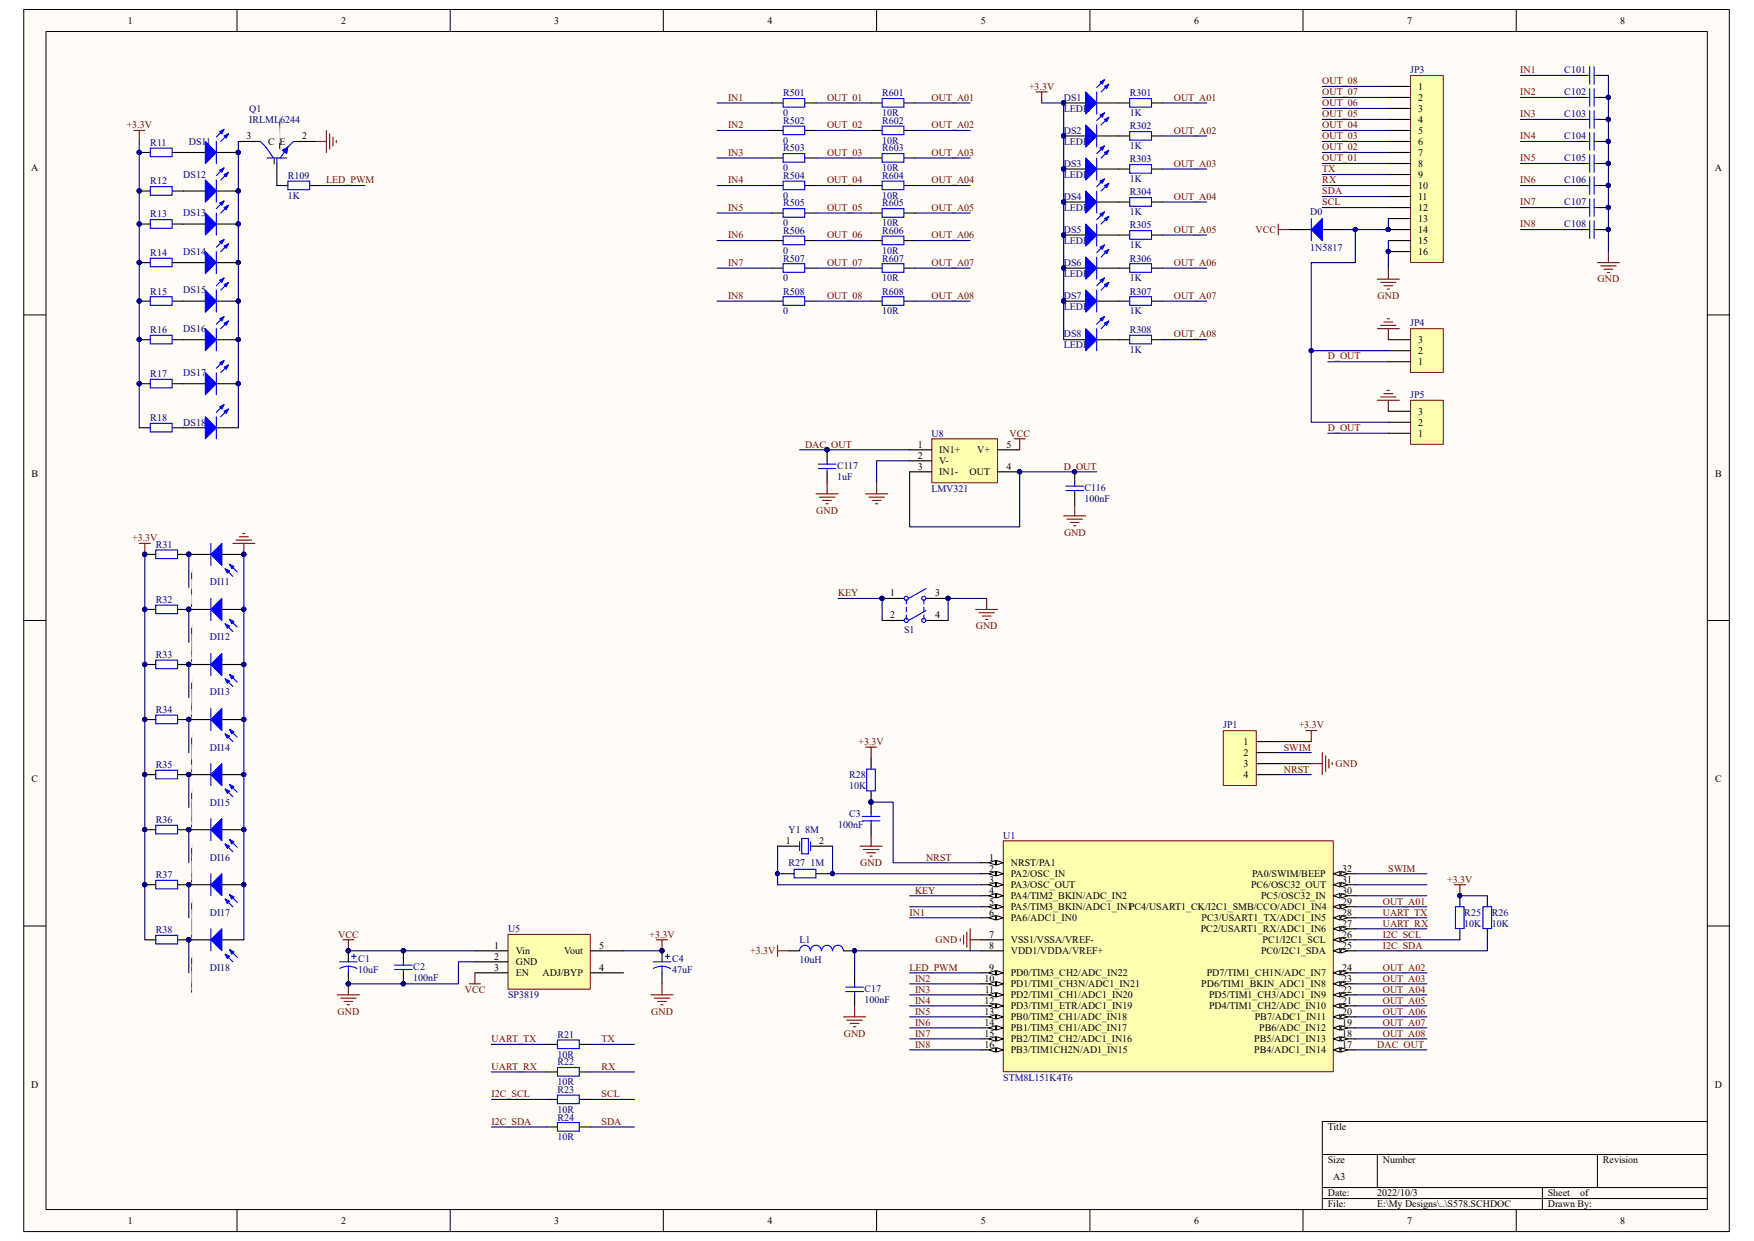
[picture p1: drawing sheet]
<svg xmlns="http://www.w3.org/2000/svg" width="297mm" height="210mm" viewBox="0 0 297 210" stroke-linecap="round" stroke-linejoin="round" font-family="sans-serif">
<defs><g id="words">
<g font-size="1.7">
<text x="21.6" y="4">1</text>
<text x="57.7" y="4">2</text>
<text x="93.9" y="4">3</text>
<text x="130" y="4">4</text>
<text x="166.1" y="4">5</text>
<text x="202.2" y="4">6</text>
<text x="238.3" y="4">7</text>
<text x="274.4" y="4">8</text>
<text x="240.1" y="15.2">1</text>
<text x="240.1" y="17.1">2</text>
<text x="41.7" y="23.6">3</text>
<text x="51.2" y="23.6">2</text>
<text x="240.1" y="18.9">3</text>
<text x="240.1" y="20.8">4</text>
<text x="240.1" y="22.6">5</text>
<text x="5.3" y="29">A</text>
<text x="45.4" y="24.5">C E</text>
<text x="240.1" y="24.5">6</text>
<text x="240.1" y="26.4">7</text>
<text x="240.1" y="28.2">8</text>
<text x="290.4" y="29">A</text>
<text x="240.1" y="30.1">9</text>
<text x="240.1" y="32">10</text>
<text x="240.1" y="33.8">11</text>
<text x="240.1" y="35.7">12</text>
<text x="240.1" y="37.5">13</text>
<text x="240.1" y="39.4">14</text>
<text x="240.1" y="41.3">15</text>
<text x="240.1" y="43.1">16</text>
<text x="240.1" y="59.9">2</text>
<text x="240.1" y="58">3</text>
<text x="240.1" y="61.8">1</text>
<text x="240.1" y="70.1">3</text>
<text x="155.4" y="75.7">1</text>
<text x="155.4" y="77.6">2</text>
<text x="159" y="76.7">IN1+</text>
<text x="165.5" y="76.7">V+</text>
<text x="170.4" y="75.7">5</text>
<text x="240.1" y="73.9">1</text>
<text x="240.1" y="72">2</text>
<text x="5.3" y="80.6">B</text>
<text x="155.4" y="79.5">3</text>
<text x="159" y="78.5">V-</text>
<text x="159" y="80.4">IN1-</text>
<text x="164.2" y="80.4">OUT</text>
<text x="170.4" y="79.5">4</text>
<text x="290.4" y="80.6">B</text>
<text x="150.7" y="100.9">1</text>
<text x="158.3" y="100.9">3</text>
<text x="150.7" y="104.6">2</text>
<text x="158.3" y="104.6">4</text>
<text x="210.6" y="126.1">1</text>
<text x="210.6" y="127.9">2</text>
<text x="210.6" y="129.8">3</text>
<text x="210.6" y="131.7">4</text>
<text x="5.3" y="132.3">C</text>
<text x="290.4" y="132.3">C</text>
<text x="133.1" y="142.8">1</text>
<text x="138.7" y="142.8">2</text>
<text x="167.5" y="145.6">1</text>
<text x="167.5" y="147.5">2</text>
<text x="167.5" y="149.4">3</text>
<text x="171.2" y="146.6">NRST/PA1</text>
<text x="171.2" y="148.4">PA2/OSC_IN</text>
<text x="212" y="148.4">PA0/SWIM/BEEP</text>
<text x="227.2" y="147.5">32</text>
<text x="227.2" y="149.4">31</text>
<text x="167.5" y="151.2">4</text>
<text x="167.5" y="153.1">5</text>
<text x="167.5" y="154.9">6</text>
<text x="171.2" y="150.3">PA3/OSC_OUT</text>
<text x="171.2" y="152.1">PA4/TIM2_BKIN/ADC_IN2</text>
<text x="171.2" y="154">PA5/TIM3_BKIN/ADC1_IN1PC4/USART1_CK/I2C1_SMB/CCO/ADC1_IN4</text>
<text x="171.2" y="155.9">PA6/ADC1_IN0</text>
<text x="203.5" y="155.9">PC3/USART1_TX/ADC1_IN5</text>
<text x="211.8" y="150.3">PC6/OSC32_OUT</text>
<text x="213.5" y="152.1">PC5/OSC32_IN</text>
<text x="227.2" y="154.9">28</text>
<text x="227.2" y="153.1">29</text>
<text x="227.2" y="151.2">30</text>
<text x="83.7" y="160.5">1</text>
<text x="87.3" y="161.5">Vin</text>
<text x="95.5" y="161.5">Vout</text>
<text x="101.5" y="160.5">5</text>
<text x="167.5" y="160.5">8</text>
<text x="167.5" y="158.7">7</text>
<text x="171.2" y="161.5">VDD1/VDDA/VREF+</text>
<text x="171.2" y="159.6">VSS1/VSSA/VREF-</text>
<text x="203.3" y="157.7">PC2/USART1_RX/ADC1_IN6</text>
<text x="213.5" y="161.5">PC0/I2C1_SDA</text>
<text x="213.8" y="159.6">PC1/I2C1_SCL</text>
<text x="227.2" y="160.5">25</text>
<text x="227.2" y="158.7">26</text>
<text x="227.2" y="156.8">27</text>
<text x="83.7" y="162.4">2</text>
<text x="83.7" y="164.3">3</text>
<text x="87.3" y="163.3">GND</text>
<text x="87.3" y="165.2">EN</text>
<text x="91.9" y="165.2">ADJ/BYP</text>
<text x="101.5" y="164.3">4</text>
<text x="166.7" y="166.1">10</text>
<text x="166.8" y="168">11</text>
<text x="167.5" y="164.3">9</text>
<text x="171.2" y="165.2">PD0/TIM3_CH2/ADC_IN22</text>
<text x="171.2" y="167">PD1/TIM1_CH3N/ADC1_IN21</text>
<text x="203.4" y="167">PD6/TIM1_BKIN_ADC1_IN8</text>
<text x="204.3" y="165.2">PD7/TIM1_CH1N/ADC_IN7</text>
<text x="227.2" y="168">22</text>
<text x="227.2" y="166.1">23</text>
<text x="227.2" y="164.3">24</text>
<text x="166.7" y="171.7">13</text>
<text x="166.7" y="173.6">14</text>
<text x="166.7" y="169.8">12</text>
<text x="171.2" y="172.6">PB0/TIM2_CH1/ADC_IN18</text>
<text x="171.2" y="168.9">PD2/TIM1_CH1/ADC1_IN20</text>
<text x="171.2" y="170.8">PD3/TIM1_ETR/ADC1_IN19</text>
<text x="204.7" y="170.8">PD4/TIM1_CH2/ADC_IN10</text>
<text x="204.7" y="168.9">PD5/TIM1_CH3/ADC1_IN9</text>
<text x="212.5" y="172.6">PB7/ADC1_IN11</text>
<text x="227.2" y="173.6">19</text>
<text x="227.2" y="171.7">20</text>
<text x="227.2" y="169.8">21</text>
<text x="166.7" y="175.4">15</text>
<text x="166.7" y="177.3">16</text>
<text x="171.2" y="174.5">PB1/TIM3_CH1/ADC_IN17</text>
<text x="171.2" y="176.4">PB2/TIM2_CH2/ADC1_IN16</text>
<text x="171.2" y="178.2">PB3/TIM1CH2N/AD1_IN15</text>
<text x="212.4" y="178.2">PB4/ADC1_IN14</text>
<text x="212.4" y="176.4">PB5/ADC1_IN13</text>
<text x="213.2" y="174.5">PB6/ADC_IN12</text>
<text x="227.2" y="177.3">17</text>
<text x="227.2" y="175.4">18</text>
<text x="5.3" y="184.1">D</text>
<text x="290.4" y="184.1">D</text>
<text x="224.8" y="191.3">Title</text>
<text x="224.8" y="196.8">Size</text>
<text x="234.1" y="196.8">Number</text>
<text x="271.4" y="196.8">Revision</text>
<text x="224.8" y="202.4">Date:</text>
<text x="225.8" y="199.6">A3</text>
<text x="233.2" y="202.4">2022/10/3</text>
<text x="262.1" y="202.4">Sheet</text>
<text x="267.5" y="202.4">of</text>
<text x="21.6" y="207.1">1</text>
<text x="57.7" y="207.1">2</text>
<text x="93.9" y="207.1">3</text>
<text x="130" y="207.1">4</text>
<text x="166.1" y="207.1">5</text>
<text x="202.2" y="207.1">6</text>
<text x="224.8" y="204.3">File:</text>
<text x="233.2" y="204.3">E:\My Designs\..\S578.SCHDOC</text>
<text x="238.3" y="207.1">7</text>
<text x="262.1" y="204.3">Drawn By:</text>
<text x="274.4" y="207.1">8</text>
</g>
<g font-size="1.7" fill="#800000">
<text x="123.3" y="17.1">IN1</text>
<text x="140" y="17.1">OUT_01</text>
<text x="157.7" y="17.1">OUT_A01</text>
<text x="174.2" y="15.2">+3.3V</text>
<text x="198.8" y="17.1">OUT_A01</text>
<text x="223.9" y="18">OUT_06</text>
<text x="223.9" y="16.1">OUT_07</text>
<text x="223.9" y="14.3">OUT_08</text>
<text x="257.4" y="12.4">IN1</text>
<text x="257.4" y="16.1">IN2</text>
<text x="21.5" y="21.7">+3.3V</text>
<text x="123.3" y="21.7">IN2</text>
<text x="140" y="21.7">OUT_02</text>
<text x="157.7" y="21.7">OUT_A02</text>
<text x="198.8" y="22.6">OUT_A02</text>
<text x="223.9" y="23.6">OUT_03</text>
<text x="223.9" y="21.7">OUT_04</text>
<text x="223.9" y="19.9">OUT_05</text>
<text x="257.4" y="19.9">IN3</text>
<text x="257.4" y="23.6">IN4</text>
<text x="123.3" y="26.4">IN3</text>
<text x="140" y="26.4">OUT_03</text>
<text x="157.7" y="26.4">OUT_A03</text>
<text x="198.8" y="28.2">OUT_A03</text>
<text x="223.9" y="29.2">TX</text>
<text x="223.9" y="27.3">OUT_01</text>
<text x="223.9" y="25.4">OUT_02</text>
<text x="257.4" y="27.3">IN5</text>
<text x="55.2" y="31">LED_PWM</text>
<text x="123.3" y="31">IN4</text>
<text x="123.3" y="35.7">IN5</text>
<text x="140" y="31">OUT_04</text>
<text x="140" y="35.7">OUT_05</text>
<text x="157.7" y="31">OUT_A04</text>
<text x="157.7" y="35.7">OUT_A05</text>
<text x="198.8" y="33.8">OUT_A04</text>
<text x="223.9" y="31">RX</text>
<text x="223.9" y="34.8">SCL</text>
<text x="223.9" y="32.9">SDA</text>
<text x="257.4" y="31">IN6</text>
<text x="257.4" y="34.8">IN7</text>
<text x="123.3" y="40.3">IN6</text>
<text x="140" y="40.3">OUT_06</text>
<text x="157.7" y="40.3">OUT_A06</text>
<text x="198.8" y="39.4">OUT_A05</text>
<text x="212.6" y="39.4">VCC</text>
<text x="257.4" y="38.5">IN8</text>
<text x="123.3" y="45">IN7</text>
<text x="140" y="45">OUT_07</text>
<text x="157.7" y="45">OUT_A07</text>
<text x="198.8" y="45">OUT_A06</text>
<text x="270.5" y="47.8">GND</text>
<text x="123.3" y="50.6">IN8</text>
<text x="140" y="50.6">OUT_08</text>
<text x="157.7" y="50.6">OUT_A08</text>
<text x="198.8" y="50.6">OUT_A07</text>
<text x="233.3" y="50.6">GND</text>
<text x="198.8" y="57.1">OUT_A08</text>
<text x="224.8" y="60.8">D_OUT</text>
<text x="136.3" y="75.7">DAC_OUT</text>
<text x="170.9" y="73.9">VCC</text>
<text x="224.8" y="72.9">D_OUT</text>
<text x="180.1" y="79.5">D_OUT</text>
<text x="138.2" y="86.9">GND</text>
<text x="22.4" y="91.6">+3.3V</text>
<text x="180.2" y="90.6">GND</text>
<text x="141.9" y="100.9">KEY</text>
<text x="165.2" y="106.5">GND</text>
<text x="219.9" y="123.3">+3.3V</text>
<text x="145.4" y="126.1">+3.3V</text>
<text x="217.4" y="130.7">NRST</text>
<text x="217.4" y="127">SWIM</text>
<text x="226.1" y="129.8">GND</text>
<text x="145.7" y="146.6">GND</text>
<text x="156.8" y="145.6">NRST</text>
<text x="235.1" y="147.5">SWIM</text>
<text x="245.1" y="149.4">+3.3V</text>
<text x="154" y="154.9">IN1</text>
<text x="154.9" y="151.2">KEY</text>
<text x="234.1" y="154.9">UART_TX</text>
<text x="234.1" y="153.1">OUT_A01</text>
<text x="57.3" y="158.7">VCC</text>
<text x="110" y="158.7">+3.3V</text>
<text x="127" y="161.5">+3.3V</text>
<text x="158.4" y="159.6">GND</text>
<text x="234.1" y="156.8">UART_RX</text>
<text x="234.1" y="158.7">I2C_SCL</text>
<text x="234.1" y="160.5">I2C_SDA</text>
<text x="78.7" y="168">VCC</text>
<text x="154" y="164.3">LED_PWM</text>
<text x="154.9" y="166.1">IN2</text>
<text x="154.9" y="168">IN3</text>
<text x="234.1" y="164.3">OUT_A02</text>
<text x="234.1" y="166.1">OUT_A03</text>
<text x="234.1" y="168">OUT_A04</text>
<text x="57.1" y="171.7">GND</text>
<text x="110.3" y="171.7">GND</text>
<text x="154.9" y="169.8">IN4</text>
<text x="154.9" y="171.7">IN5</text>
<text x="154.9" y="173.6">IN6</text>
<text x="234.1" y="169.8">OUT_A05</text>
<text x="234.1" y="171.7">OUT_A06</text>
<text x="234.1" y="173.6">OUT_A07</text>
<text x="83.2" y="176.4">UART_TX</text>
<text x="101.9" y="176.4">TX</text>
<text x="142.9" y="175.4">GND</text>
<text x="154.9" y="175.4">IN7</text>
<text x="154.9" y="177.3">IN8</text>
<text x="233.2" y="177.3">DAC_OUT</text>
<text x="234.1" y="175.4">OUT_A08</text>
<text x="83.2" y="181">UART_RX</text>
<text x="83.2" y="185.7">I2C_SCL</text>
<text x="101.9" y="181">RX</text>
<text x="101.9" y="185.7">SCL</text>
<text x="83.2" y="190.3">I2C_SDA</text>
<text x="101.9" y="190.3">SDA</text>
</g>
<g font-size="1.7" fill="#000080">
<text x="132.6" y="16.3">R501</text>
<text x="149.4" y="16.3">R601</text>
<text x="180.1" y="17.1">DS1</text>
<text x="191.3" y="16.3">R301</text>
<text x="238.8" y="12.4">JP3</text>
<text x="264.9" y="12.4">C101</text>
<text x="264.9" y="16.1">C102</text>
<text x="42.2" y="18.9">Q1</text>
<text x="42.2" y="20.8">IRLML6244</text>
<text x="132.6" y="19.7">0</text>
<text x="132.6" y="21">R502</text>
<text x="149.4" y="19.7">10R</text>
<text x="149.4" y="21">R602</text>
<text x="180.1" y="18.9">LEDR</text>
<text x="180.1" y="22.6">DS2</text>
<text x="191.3" y="19.7">1K</text>
<text x="191.3" y="21.9">R302</text>
<text x="264.9" y="19.9">C103</text>
<text x="264.9" y="23.6">C104</text>
<text x="25.4" y="24.7">R11</text>
<text x="32" y="24.5">DS1</text>
<text x="34.9" y="24.5">1</text>
<text x="132.6" y="24.3">0</text>
<text x="132.6" y="25.6">R503</text>
<text x="132.6" y="29">0</text>
<text x="149.4" y="24.3">10R</text>
<text x="149.4" y="25.6">R603</text>
<text x="149.4" y="29">10R</text>
<text x="180.1" y="24.5">LEDR</text>
<text x="180.1" y="28.2">DS3</text>
<text x="191.3" y="25.3">1K</text>
<text x="191.3" y="27.5">R303</text>
<text x="264.9" y="27.3">C105</text>
<text x="25.4" y="31.2">R12</text>
<text x="31" y="30.1">DS12</text>
<text x="48.7" y="30.3">R109</text>
<text x="48.7" y="33.7">1K</text>
<text x="132.6" y="30.3">R504</text>
<text x="132.6" y="33.7">0</text>
<text x="132.6" y="34.9">R505</text>
<text x="149.4" y="30.3">R604</text>
<text x="149.4" y="33.7">10R</text>
<text x="149.4" y="34.9">R605</text>
<text x="180.1" y="30.1">LEDR</text>
<text x="180.1" y="33.8">DS4</text>
<text x="180.1" y="35.7">LEDR</text>
<text x="191.3" y="30.9">1K</text>
<text x="191.3" y="33.1">R304</text>
<text x="264.9" y="31">C106</text>
<text x="264.9" y="34.8">C107</text>
<text x="25.4" y="36.8">R13</text>
<text x="31" y="36.6">DS13</text>
<text x="132.6" y="38.3">0</text>
<text x="132.6" y="39.6">R506</text>
<text x="149.4" y="38.3">10R</text>
<text x="149.4" y="39.6">R606</text>
<text x="180.1" y="39.4">DS5</text>
<text x="180.1" y="41.3">LEDR</text>
<text x="191.3" y="36.4">1K</text>
<text x="191.3" y="38.7">R305</text>
<text x="221.9" y="36.4">D0</text>
<text x="264.9" y="38.5">C108</text>
<text x="25.4" y="43.3">R14</text>
<text x="31" y="43.1">DS14</text>
<text x="132.6" y="43">0</text>
<text x="132.6" y="44.3">R507</text>
<text x="132.6" y="47.6">0</text>
<text x="149.4" y="43">10R</text>
<text x="149.4" y="44.3">R607</text>
<text x="149.4" y="47.6">10R</text>
<text x="180.1" y="45">DS6</text>
<text x="180.1" y="46.9">LEDR</text>
<text x="191.3" y="42">1K</text>
<text x="191.3" y="44.3">R306</text>
<text x="191.3" y="47.6">1K</text>
<text x="221.9" y="42.4">1N5817</text>
<text x="25.4" y="49.9">R15</text>
<text x="31" y="49.7">DS15</text>
<text x="132.6" y="49.9">R508</text>
<text x="132.6" y="53.2">0</text>
<text x="149.4" y="49.9">R608</text>
<text x="149.4" y="53.2">10R</text>
<text x="180.1" y="50.6">DS7</text>
<text x="180.1" y="52.5">LEDR</text>
<text x="191.3" y="49.9">R307</text>
<text x="191.3" y="53.2">1K</text>
<text x="25.4" y="56.4">R16</text>
<text x="31" y="56.2">DS16</text>
<text x="180.1" y="57.1">DS8</text>
<text x="180.1" y="59">LEDR</text>
<text x="191.3" y="56.4">R308</text>
<text x="191.3" y="59.7">1K</text>
<text x="238.8" y="55.2">JP4</text>
<text x="25.4" y="63.8">R17</text>
<text x="31" y="63.6">DS17</text>
<text x="25.4" y="71.3">R18</text>
<text x="238.8" y="67.4">JP5</text>
<text x="31" y="72">DS18</text>
<text x="157.7" y="73.9">U8</text>
<text x="141.7" y="79.3">C117</text>
<text x="141.7" y="81.2">1uF</text>
<text x="157.7" y="83.2">LMV321</text>
<text x="183.6" y="83">C116</text>
<text x="183.6" y="84.9">100nF</text>
<text x="26.4" y="92.7">R31</text>
<text x="35.5" y="99.1">DI11</text>
<text x="26.4" y="102">R32</text>
<text x="153.1" y="107.1">S1</text>
<text x="26.4" y="111.3">R33</text>
<text x="35.5" y="108.4">DI12</text>
<text x="35.5" y="117.7">DI13</text>
<text x="26.4" y="120.6">R34</text>
<text x="207.1" y="123.3">JP1</text>
<text x="26.4" y="130">R35</text>
<text x="35.5" y="127">DI14</text>
<text x="143.8" y="131.7">R28</text>
<text x="35.5" y="136.3">DI15</text>
<text x="143.8" y="133.5">10K</text>
<text x="26.4" y="139.3">R36</text>
<text x="133.5" y="141">Y1</text>
<text x="136.3" y="141">8M</text>
<text x="141.9" y="140">100nF</text>
<text x="143.8" y="138.2">C3</text>
<text x="169.9" y="141.9">U1</text>
<text x="26.4" y="148.6">R37</text>
<text x="35.5" y="145.6">DI16</text>
<text x="133.5" y="146.6">R27</text>
<text x="137.2" y="146.6">1M</text>
<text x="35.5" y="154.9">DI17</text>
<text x="247.9" y="154.9">R25</text>
<text x="252.6" y="154.9">R26</text>
<text x="26.4" y="157.9">R38</text>
<text x="86" y="157.7">U5</text>
<text x="135.4" y="159.6">L1</text>
<text x="247.9" y="156.8">10K</text>
<text x="252.6" y="156.8">10K</text>
<text x="35.5" y="164.3">DI18</text>
<text x="60.7" y="162.8">C1</text>
<text x="60.7" y="164.6">10uF</text>
<text x="70" y="164.1">C2</text>
<text x="70" y="165.9">100nF</text>
<text x="113.8" y="162.8">C4</text>
<text x="113.8" y="164.6">47uF</text>
<text x="135.4" y="162.9">10uH</text>
<text x="146.4" y="167.8">C17</text>
<text x="86" y="168.9">SP3819</text>
<text x="146.4" y="169.7">100nF</text>
<text x="94.4" y="175.6">R21</text>
<text x="94.4" y="179">10R</text>
<text x="94.4" y="180.3">R22</text>
<text x="94.4" y="183.6">10R</text>
<text x="94.4" y="185">R23</text>
<text x="169.9" y="182.9">STM8L151K4T6</text>
<text x="94.4" y="188.3">10R</text>
<text x="94.4" y="189.6">R24</text>
<text x="94.4" y="193">10R</text>
</g>
<g font-size=".3">
<text x="47.5" y="26.4" transform="rotate(-90 47.5 26.4)">B</text>
<text x="46.5" y="30" transform="rotate(-90 46.5 30)">1</text>
</g>
<g font-size=".3" fill="#800000">
<text x="32.3" y="95.7" transform="rotate(90 32.3 95.7)">I</text>
<text x="32.3" y="96.2" transform="rotate(90 32.3 96.2)">N</text>
<text x="32.3" y="97.5" transform="rotate(90 32.3 97.5)">1</text>
<text x="32.3" y="105" transform="rotate(90 32.3 105)">I</text>
<text x="32.3" y="105.5" transform="rotate(90 32.3 105.5)">N</text>
<text x="32.3" y="106.8" transform="rotate(90 32.3 106.8)">2</text>
<text x="32.3" y="114.3" transform="rotate(90 32.3 114.3)">I</text>
<text x="32.3" y="114.9" transform="rotate(90 32.3 114.9)">N</text>
<text x="32.3" y="116.1" transform="rotate(90 32.3 116.1)">3</text>
<text x="32.3" y="123.6" transform="rotate(90 32.3 123.6)">I</text>
<text x="32.3" y="124.2" transform="rotate(90 32.3 124.2)">N</text>
<text x="32.3" y="125.4" transform="rotate(90 32.3 125.4)">4</text>
<text x="32.3" y="132.9" transform="rotate(90 32.3 132.9)">I</text>
<text x="32.3" y="133.5" transform="rotate(90 32.3 133.5)">N</text>
<text x="32.3" y="134.7" transform="rotate(90 32.3 134.7)">5</text>
<text x="32.3" y="142.2" transform="rotate(90 32.3 142.2)">I</text>
<text x="32.3" y="142.8" transform="rotate(90 32.3 142.8)">N</text>
<text x="32.3" y="144" transform="rotate(90 32.3 144)">6</text>
<text x="32.3" y="151.6" transform="rotate(90 32.3 151.6)">I</text>
<text x="32.3" y="152.1" transform="rotate(90 32.3 152.1)">N</text>
<text x="32.3" y="153.3" transform="rotate(90 32.3 153.3)">7</text>
<text x="32.3" y="160.9" transform="rotate(90 32.3 160.9)">I</text>
<text x="32.3" y="161.5" transform="rotate(90 32.3 161.5)">N</text>
<text x="32.3" y="162.7" transform="rotate(90 32.3 162.7)">8</text>
</g>
</g></defs>
<path d="M4 1.6h288.8v206.8h-288.8z" fill-rule="evenodd" fill="#fffcf8"/>
<path d="M4 1.6h288.8v206.8h-288.8z" fill="none" stroke="#000" stroke-width=".17"/>
<path d="M7.8 5.3h281.3v199.4h-281.3z" fill-rule="evenodd" fill="#fffcf8"/>
<g fill="none" stroke="#000" stroke-width=".17">
<path d="M7.8 5.3h281.3v199.4h-281.3zM40.1 1.6v3.7M76.2 1.6v3.7M112.3 1.6v3.7M148.4 1.6v3.7M184.5 1.6v3.7M220.6 1.6v3.7M256.7 1.6v3.7M4 53.3h3.7M289.1 53.3h3.7M4 105h3.7M289.1 105h3.7"/>
<path d="M4 156.7h3.7M289.1 156.7h3.7M223.9 195.4h65.2M233.2 195.4v5.6M270.5 195.4v5.6M289.1 189.8h-65.2v14.9M40.1 204.7v3.7M76.2 204.7v3.7M112.3 204.7v3.7M148.4 204.7v3.7M184.5 204.7v3.7M220.6 204.7v3.7"/>
<path d="M223.9 201h65.2M223.9 202.8h65.2M256.7 204.7v3.7M261.2 201v3.7"/>
</g>
<path d="M58.1 159h1.8M59 159v1.9" fill="none" stroke="#800000" stroke-width=".19"/>
<circle cx="59" cy="160.9" r=".36" fill="#000080"/>
<circle cx="59" cy="160.9" r=".36" fill="none" stroke="#000080" stroke-width=".17"/>
<path d="M53.4 23.9h1.9M55.3 22.1v3.7M55.8 22.6v2.6M56.4 23.2v1.5M56.9 23.8v.3M233.2 47.2h3.7M233.8 47.8h2.6M234.3 48.3h1.5M234.9 48.9h.4M235.1 45.4v1.8" fill="none" stroke="#800000" stroke-width=".19"/>
<path d="M40.4 23.9h3.7M46.9 27.7v3.7M49.7 23.9h3.7" fill="none" stroke="#000" stroke-width=".19"/>
<path d="M45 24.9l1.3 1.8M45.2 26.7h3.4M48.7 24.9l-1.3 1.8" fill="none" stroke="#00f" stroke-width=".19"/>
<path d="M47.8 25.4l.9-.5-.1 1.1z" fill="#00f"/>
<path d="M47.8 25.4l.9-.5-.1 1.1z" fill="none" stroke="#00f" stroke-width=".17"/>
<path d="M44.1 23.9l.9 1M46.9 26.7v1M49.7 23.9l-1 1" fill="none" stroke="#00f" stroke-width=".19"/>
<path d="M216.4 37.9v1.9M216.4 38.8h1.9" fill="none" stroke="#800000" stroke-width=".19"/>
<path d="M218.3 38.8h3.7M223.9 38.8h3.7" fill="none" stroke="#000" stroke-width=".19"/>
<path d="M223.9 37v3.7l-1.9-1.9z" fill="#00f"/>
<path d="M222 37v3.7M223.9 37v3.7l-1.9-1.9z" fill="none" stroke="#00f" stroke-width=".19"/>
<path d="M57.1 168.3h3.8M57.7 168.9h2.6M58.2 169.5h1.5M58.8 170h.4M59 166.5v1.8" fill="none" stroke="#800000" stroke-width=".19"/>
<circle cx="59" cy="166.5" r=".36" fill="#000080"/>
<circle cx="59" cy="166.5" r=".36" fill="none" stroke="#000080" stroke-width=".17"/>
<path d="M68.3 164.6v1.9" fill="none" stroke="#000" stroke-width=".19"/>
<circle cx="68.3" cy="166.5" r=".35" fill="#000080"/>
<circle cx="68.3" cy="166.5" r=".35" fill="none" stroke="#000080" stroke-width=".17"/>
<path d="M68.3 160.9v1.9" fill="none" stroke="#000" stroke-width=".19"/>
<circle cx="68.3" cy="160.9" r=".35" fill="#000080"/>
<circle cx="68.3" cy="160.9" r=".35" fill="none" stroke="#000080" stroke-width=".17"/>
<path d="M66.8 163.3h3M66.8 164.1h3M68.3 162.8v.5M68.3 164.1v.5" fill="none" stroke="#00f" stroke-width=".19"/>
<circle cx="68.3" cy="166.5" r=".35" fill="#000080"/>
<circle cx="68.3" cy="166.5" r=".35" fill="none" stroke="#000080" stroke-width=".17"/>
<circle cx="68.3" cy="160.9" r=".35" fill="#000080"/>
<circle cx="68.3" cy="160.9" r=".35" fill="none" stroke="#000080" stroke-width=".17"/>
<path d="M111.2 159h1.8M112.1 159v1.9M110.2 168.3h3.8M110.8 168.9h2.6M111.4 169.5h1.4M111.9 170h.4M112.1 166.5v1.8" fill="none" stroke="#800000" stroke-width=".19"/>
<circle cx="112.1" cy="160.9" r=".35" fill="#000080"/>
<circle cx="112.1" cy="160.9" r=".35" fill="none" stroke="#000080" stroke-width=".17"/>
<path d="M86 158.1h13.9v9.3h-13.9z" fill-rule="evenodd" fill="#ffffb0"/>
<path d="M86 158.1h13.9v9.3h-13.9z" fill="none" stroke="#800000" stroke-width=".17"/>
<path d="M59 160.9v1.9M80.4 160.9h5.6M80.4 162.8h5.6M80.4 164.6h5.6M100 160.9h5.6M100 164.6h5.6" fill="none" stroke="#000" stroke-width=".19"/>
<circle cx="59" cy="160.9" r=".36" fill="#000080"/>
<circle cx="59" cy="160.9" r=".36" fill="none" stroke="#000080" stroke-width=".17"/>
<path d="M59 164.6v1.9" fill="none" stroke="#000" stroke-width=".19"/>
<circle cx="59" cy="166.5" r=".36" fill="#000080"/>
<circle cx="59" cy="166.5" r=".36" fill="none" stroke="#000080" stroke-width=".17"/>
<path d="M57.5 162.8h3M59 163.5l.7 .1 .7 .3M59 163.5l-.8 .1-.7 .3M59 163.5v1.1M59.5 161.8h.8M59.9 161.5v.7" fill="none" stroke="#00f" stroke-width=".19"/>
<circle cx="59" cy="160.9" r=".36" fill="#000080"/>
<circle cx="59" cy="160.9" r=".36" fill="none" stroke="#000080" stroke-width=".17"/>
<circle cx="59" cy="166.5" r=".36" fill="#000080"/>
<circle cx="59" cy="166.5" r=".36" fill="none" stroke="#000080" stroke-width=".17"/>
<path d="M112.1 160.9v1.9" fill="none" stroke="#000" stroke-width=".19"/>
<circle cx="112.1" cy="160.9" r=".35" fill="#000080"/>
<circle cx="112.1" cy="160.9" r=".35" fill="none" stroke="#000080" stroke-width=".17"/>
<path d="M112.1 164.6v1.9" fill="none" stroke="#000" stroke-width=".19"/>
<path d="M110.6 162.8h3M112.1 163.5l.7 .1 .7 .3M112.1 163.5l-.8 .1-.7 .3M112.1 163.5v1.1M112.7 161.8h.7M113 161.5v.7" fill="none" stroke="#00f" stroke-width=".19"/>
<circle cx="112.1" cy="160.9" r=".35" fill="#000080"/>
<circle cx="112.1" cy="160.9" r=".35" fill="none" stroke="#000080" stroke-width=".17"/>
<path d="M266.8 12.8h1.8M266.8 16.5h1.8M270.5 12.8h1.8M270.5 16.5h1.8" fill="none" stroke="#000" stroke-width=".19"/>
<path d="M268.6 12.8h.6M269.2 11.3v3M269.9 11.3v3M269.9 12.8h.6" fill="none" stroke="#00f" stroke-width=".19"/>
<circle cx="272.3" cy="16.5" r=".36" fill="#000080"/>
<circle cx="272.3" cy="16.5" r=".36" fill="none" stroke="#000080" stroke-width=".17"/>
<path d="M268.6 16.5h.6M269.2 15v3M269.9 15v3M269.9 16.5h.6" fill="none" stroke="#00f" stroke-width=".19"/>
<circle cx="272.3" cy="16.5" r=".36" fill="#000080"/>
<circle cx="272.3" cy="16.5" r=".36" fill="none" stroke="#000080" stroke-width=".17"/>
<path d="M266.8 20.2h1.8M270.5 20.2h1.8" fill="none" stroke="#000" stroke-width=".19"/>
<circle cx="272.3" cy="20.2" r=".35" fill="#000080"/>
<circle cx="272.3" cy="20.2" r=".35" fill="none" stroke="#000080" stroke-width=".17"/>
<path d="M269.2 18.7v3M269.9 18.7v3M268.6 20.2h.6M269.9 20.2h.6" fill="none" stroke="#00f" stroke-width=".19"/>
<circle cx="272.3" cy="20.2" r=".35" fill="#000080"/>
<circle cx="272.3" cy="20.2" r=".35" fill="none" stroke="#000080" stroke-width=".17"/>
<path d="M266.8 23.9h1.8M270.5 23.9h1.8" fill="none" stroke="#000" stroke-width=".19"/>
<circle cx="272.3" cy="23.9" r=".36" fill="#000080"/>
<circle cx="272.3" cy="23.9" r=".36" fill="none" stroke="#000080" stroke-width=".17"/>
<path d="M268.6 23.9h.6M269.2 22.5v2.9M269.9 22.5v2.9M269.9 23.9h.6" fill="none" stroke="#00f" stroke-width=".19"/>
<circle cx="272.3" cy="23.9" r=".36" fill="#000080"/>
<circle cx="272.3" cy="23.9" r=".36" fill="none" stroke="#000080" stroke-width=".17"/>
<path d="M266.8 27.7h1.8M270.5 27.7h1.8" fill="none" stroke="#000" stroke-width=".19"/>
<circle cx="272.3" cy="27.7" r=".35" fill="#000080"/>
<circle cx="272.3" cy="27.7" r=".35" fill="none" stroke="#000080" stroke-width=".17"/>
<path d="M268.6 27.7h.6M269.2 26.2v3M269.9 26.2v3M269.9 27.7h.6" fill="none" stroke="#00f" stroke-width=".19"/>
<circle cx="272.3" cy="27.7" r=".35" fill="#000080"/>
<circle cx="272.3" cy="27.7" r=".35" fill="none" stroke="#000080" stroke-width=".17"/>
<path d="M266.8 31.4h1.8M270.5 31.4h1.8" fill="none" stroke="#000" stroke-width=".19"/>
<circle cx="272.3" cy="31.4" r=".36" fill="#000080"/>
<circle cx="272.3" cy="31.4" r=".36" fill="none" stroke="#000080" stroke-width=".17"/>
<path d="M268.6 31.4h.6M269.2 29.9v3M269.9 29.9v3M269.9 31.4h.6" fill="none" stroke="#00f" stroke-width=".19"/>
<circle cx="272.3" cy="31.4" r=".36" fill="#000080"/>
<circle cx="272.3" cy="31.4" r=".36" fill="none" stroke="#000080" stroke-width=".17"/>
<path d="M266.8 35.1h1.8M270.5 35.1h1.8" fill="none" stroke="#000" stroke-width=".19"/>
<circle cx="272.3" cy="35.1" r=".36" fill="#000080"/>
<circle cx="272.3" cy="35.1" r=".36" fill="none" stroke="#000080" stroke-width=".17"/>
<path d="M268.6 35.1h.6M269.2 33.6v3M269.9 33.6v3M269.9 35.1h.6" fill="none" stroke="#00f" stroke-width=".19"/>
<circle cx="272.3" cy="35.1" r=".36" fill="#000080"/>
<circle cx="272.3" cy="35.1" r=".36" fill="none" stroke="#000080" stroke-width=".17"/>
<path d="M270.5 44.4h3.7M271 45h2.7M271.6 45.6h1.5M272.2 46.1h.3M272.3 42.6v1.8M79.5 166.5h1.9M80.4 164.6v1.9" fill="none" stroke="#800000" stroke-width=".19"/>
<path d="M257.4 12.8h9.4M257.4 16.5h9.4M257.4 20.2h9.4M257.4 23.9h9.4M257.4 27.7h9.4M257.4 31.4h9.4M257.4 35.1h9.4M105.6 160.9h6.5" fill="none" stroke="#000080" stroke-width=".19"/>
<circle cx="112.1" cy="160.9" r=".35" fill="#000080"/>
<circle cx="112.1" cy="160.9" r=".35" fill="none" stroke="#000080" stroke-width=".17"/>
<path d="M59 160.9h21.4" fill="none" stroke="#000080" stroke-width=".19"/>
<circle cx="59" cy="160.9" r=".36" fill="#000080"/>
<circle cx="59" cy="160.9" r=".36" fill="none" stroke="#000080" stroke-width=".17"/>
<circle cx="68.3" cy="160.9" r=".35" fill="#000080"/>
<circle cx="68.3" cy="160.9" r=".35" fill="none" stroke="#000080" stroke-width=".17"/>
<path d="M80.4 162.8h-2.8v3.7h-18.6" fill="none" stroke="#000080" stroke-width=".19"/>
<circle cx="59" cy="166.5" r=".36" fill="#000080"/>
<circle cx="59" cy="166.5" r=".36" fill="none" stroke="#000080" stroke-width=".17"/>
<circle cx="68.3" cy="166.5" r=".35" fill="#000080"/>
<circle cx="68.3" cy="166.5" r=".35" fill="none" stroke="#000080" stroke-width=".17"/>
<path d="M238.8 12.8h5.6v31.6h-5.6z" fill-rule="evenodd" fill="#ffffb0"/>
<path d="M238.8 12.8h5.6v31.6h-5.6z" fill="none" stroke="#800000" stroke-width=".17"/>
<g fill="none" stroke="#000" stroke-width=".19">
<path d="M235.1 14.6h3.7M235.1 16.5h3.7M235.1 18.4h3.7M235.1 20.2h3.7M235.1 22.1h3.7M235.1 23.9h3.7M235.1 25.8h3.7M235.1 27.7h3.7M235.1 29.5h3.7M235.1 31.4h3.7M235.1 33.3h3.7M235.1 35.1h3.7"/>
<path d="M235.1 37h3.7M235.1 38.8h3.7"/>
</g>
<circle cx="235.1" cy="38.8" r=".35" fill="#000080"/>
<circle cx="235.1" cy="38.8" r=".35" fill="none" stroke="#000080" stroke-width=".17"/>
<path d="M235.1 40.7h3.7M235.1 42.6h3.7" fill="none" stroke="#000" stroke-width=".19"/>
<circle cx="235.1" cy="42.6" r=".35" fill="#000080"/>
<circle cx="235.1" cy="42.6" r=".35" fill="none" stroke="#000080" stroke-width=".17"/>
<circle cx="235.1" cy="38.8" r=".35" fill="#000080"/>
<circle cx="235.1" cy="38.8" r=".35" fill="none" stroke="#000080" stroke-width=".17"/>
<circle cx="235.1" cy="42.6" r=".35" fill="#000080"/>
<circle cx="235.1" cy="42.6" r=".35" fill="none" stroke="#000080" stroke-width=".17"/>
<path d="M223.9 14.6h11.2M223.9 16.5h11.2M54.3 31.4h7.5M223.9 22.1h11.2M223.9 23.9h11.2M223.9 25.8h11.2M223.9 27.7h11.2M223.9 29.5h11.2M223.9 31.4h11.2M223.9 33.3h11.2M223.9 35.1h11.2M235.1 40.7v4.7" fill="none" stroke="#000080" stroke-width=".19"/>
<path d="M46.9 31.4h1.8M52.5 31.4h1.8" fill="none" stroke="#000" stroke-width=".19"/>
<path d="M48.7 30.6h3.7v1.5h-3.7z" fill="none" stroke="#00f" stroke-width=".19"/>
<circle cx="235.1" cy="42.6" r=".35" fill="#000080"/>
<circle cx="235.1" cy="42.6" r=".35" fill="none" stroke="#000080" stroke-width=".17"/>
<path d="M223.9 18.4h11.2M223.9 20.2h11.2" fill="none" stroke="#000080" stroke-width=".19"/>
<path d="M149.4 101.3h3.7" fill="none" stroke="#000" stroke-width=".19"/>
<circle cx="149.3" cy="101.2" r=".35" fill="#000080"/>
<circle cx="149.3" cy="101.2" r=".35" fill="none" stroke="#000080" stroke-width=".17"/>
<path d="M149.4 105h3.7M156.8 101.3h3.7" fill="none" stroke="#000" stroke-width=".19"/>
<circle cx="160.5" cy="101.2" r=".35" fill="#000080"/>
<circle cx="160.5" cy="101.2" r=".35" fill="none" stroke="#000080" stroke-width=".17"/>
<path d="M156.8 105h3.7" fill="none" stroke="#000" stroke-width=".19"/>
<g fill="none" stroke="#00f" stroke-width=".19">
<path d="M156.8 99.6l-3 1.7M153.5 101.5v.7M153.5 102.8v.7M153.5 104.1v.7M156.4 101.5v.7M156.4 102.8v.7M156.4 104.1v.7M156.8 103.3l-3 1.7"/>
<circle cx="153.4" cy="105" r=".35"/>
<circle cx="153.4" cy="101.2" r=".35"/>
<circle cx="156.4" cy="105" r=".35"/>
<circle cx="156.4" cy="101.2" r=".35"/>
</g>
<circle cx="149.3" cy="101.2" r=".35" fill="#000080"/>
<circle cx="149.3" cy="101.2" r=".35" fill="none" stroke="#000080" stroke-width=".17"/>
<circle cx="160.5" cy="101.2" r=".35" fill="#000080"/>
<circle cx="160.5" cy="101.2" r=".35" fill="none" stroke="#000080" stroke-width=".17"/>
<path d="M167.1 101.3h-6.6v3.7" fill="none" stroke="#000080" stroke-width=".19"/>
<circle cx="160.5" cy="101.2" r=".35" fill="#000080"/>
<circle cx="160.5" cy="101.2" r=".35" fill="none" stroke="#000080" stroke-width=".17"/>
<path d="M165.2 103.1h3.7M165.8 103.7h2.6M166.3 104.2h1.5M166.9 104.8h.4M167.1 101.3v1.8" fill="none" stroke="#800000" stroke-width=".19"/>
<path d="M141.9 101.3h7.5v3.7" fill="none" stroke="#000080" stroke-width=".19"/>
<circle cx="149.3" cy="101.2" r=".35" fill="#000080"/>
<circle cx="149.3" cy="101.2" r=".35" fill="none" stroke="#000080" stroke-width=".17"/>
<path d="M175.5 15.6h1.8M176.4 15.6v1.8" fill="none" stroke="#800000" stroke-width=".19"/>
<path d="M180.1 17.4h3.7" fill="none" stroke="#000" stroke-width=".19"/>
<circle cx="180.1" cy="17.4" r=".35" fill="#000080"/>
<circle cx="180.1" cy="17.4" r=".35" fill="none" stroke="#000080" stroke-width=".17"/>
<path d="M185.7 17.4h3.7" fill="none" stroke="#000" stroke-width=".19"/>
<path d="M183.8 15.6l1.9 1.8-1.9 1.9z" fill="#00f"/>
<path d="M183.8 15.6l1.9 1.8-1.9 1.9zM187 13.5l-1.3 1.3M187.8 14.3l-1.4 1.3" fill="none" stroke="#00f" stroke-width=".19"/>
<path d="M187 14.6l.8-.3-.4 .7z" fill="#00f"/>
<path d="M187 14.6l.8-.3-.4 .7z" fill="none" stroke="#00f" stroke-width=".19"/>
<path d="M186.3 13.9l.7-.4-.4 .8z" fill="#00f"/>
<path d="M185.7 15.6v3.7M186.3 13.9l.7-.4-.4 .8z" fill="none" stroke="#00f" stroke-width=".19"/>
<circle cx="180.1" cy="17.4" r=".35" fill="#000080"/>
<circle cx="180.1" cy="17.4" r=".35" fill="none" stroke="#000080" stroke-width=".17"/>
<path d="M180.1 23h3.7" fill="none" stroke="#000" stroke-width=".19"/>
<circle cx="180.1" cy="23" r=".35" fill="#000080"/>
<circle cx="180.1" cy="23" r=".35" fill="none" stroke="#000080" stroke-width=".17"/>
<path d="M185.7 23h3.7" fill="none" stroke="#000" stroke-width=".19"/>
<path d="M183.8 21.1l1.9 1.9-1.9 1.9z" fill="#00f"/>
<path d="M187 19.1l-1.3 1.3M187.8 19.8l-1.4 1.3M183.8 21.1l1.9 1.9-1.9 1.9z" fill="none" stroke="#00f" stroke-width=".19"/>
<path d="M187 20.2l.8-.4-.4 .8z" fill="#00f"/>
<path d="M187 20.2l.8-.4-.4 .8z" fill="none" stroke="#00f" stroke-width=".19"/>
<path d="M186.3 19.5l.7-.4-.4 .7z" fill="#00f"/>
<path d="M186.3 19.5l.7-.4-.4 .7zM185.7 21.1v3.8" fill="none" stroke="#00f" stroke-width=".19"/>
<circle cx="180.1" cy="23" r=".35" fill="#000080"/>
<circle cx="180.1" cy="23" r=".35" fill="none" stroke="#000080" stroke-width=".17"/>
<path d="M180.1 28.6h3.7" fill="none" stroke="#000" stroke-width=".19"/>
<circle cx="180.1" cy="28.6" r=".35" fill="#000080"/>
<circle cx="180.1" cy="28.6" r=".35" fill="none" stroke="#000080" stroke-width=".17"/>
<path d="M185.7 28.6h3.7" fill="none" stroke="#000" stroke-width=".19"/>
<path d="M183.8 26.7l1.9 1.9-1.9 1.9z" fill="#00f"/>
<path d="M183.8 26.7l1.9 1.9-1.9 1.9zM187 24.7l-1.3 1.3M187.8 25.4l-1.4 1.3" fill="none" stroke="#00f" stroke-width=".19"/>
<path d="M187 25.8l.8-.4-.4 .8z" fill="#00f"/>
<path d="M187 25.8l.8-.4-.4 .8z" fill="none" stroke="#00f" stroke-width=".19"/>
<path d="M186.3 25.1l.7-.4-.4 .7z" fill="#00f"/>
<path d="M185.7 26.7v3.8M186.3 25.1l.7-.4-.4 .7z" fill="none" stroke="#00f" stroke-width=".19"/>
<circle cx="180.1" cy="28.6" r=".35" fill="#000080"/>
<circle cx="180.1" cy="28.6" r=".35" fill="none" stroke="#000080" stroke-width=".17"/>
<path d="M180.1 34.2h3.7" fill="none" stroke="#000" stroke-width=".19"/>
<circle cx="180.1" cy="34.2" r=".35" fill="#000080"/>
<circle cx="180.1" cy="34.2" r=".35" fill="none" stroke="#000080" stroke-width=".17"/>
<path d="M185.7 34.2h3.7" fill="none" stroke="#000" stroke-width=".19"/>
<path d="M183.8 32.3l1.9 1.9-1.9 1.9z" fill="#00f"/>
<path d="M183.8 32.3l1.9 1.9-1.9 1.9zM187 30.3l-1.3 1.3M187.8 31l-1.4 1.3" fill="none" stroke="#00f" stroke-width=".19"/>
<path d="M187 31.4l.8-.4-.4 .8z" fill="#00f"/>
<path d="M187 31.4l.8-.4-.4 .8z" fill="none" stroke="#00f" stroke-width=".19"/>
<path d="M186.3 30.6l.7-.3-.4 .7z" fill="#00f"/>
<path d="M185.7 32.3v3.8M186.3 30.6l.7-.3-.4 .7z" fill="none" stroke="#00f" stroke-width=".19"/>
<circle cx="180.1" cy="34.2" r=".35" fill="#000080"/>
<circle cx="180.1" cy="34.2" r=".35" fill="none" stroke="#000080" stroke-width=".17"/>
<path d="M180.1 39.8h3.7" fill="none" stroke="#000" stroke-width=".19"/>
<circle cx="180.1" cy="39.8" r=".35" fill="#000080"/>
<circle cx="180.1" cy="39.8" r=".35" fill="none" stroke="#000080" stroke-width=".17"/>
<path d="M185.7 39.8h3.7" fill="none" stroke="#000" stroke-width=".19"/>
<path d="M183.8 37.9l1.9 1.9-1.9 1.8z" fill="#00f"/>
<path d="M183.8 37.9l1.9 1.9-1.9 1.8zM187 35.9l-1.3 1.3M187.8 36.6l-1.4 1.3" fill="none" stroke="#00f" stroke-width=".19"/>
<path d="M187 37l.8-.4-.4 .8z" fill="#00f"/>
<path d="M187 37l.8-.4-.4 .8z" fill="none" stroke="#00f" stroke-width=".19"/>
<path d="M186.3 36.2l.7-.3-.4 .7z" fill="#00f"/>
<path d="M185.7 37.9v3.7M186.3 36.2l.7-.3-.4 .7z" fill="none" stroke="#00f" stroke-width=".19"/>
<circle cx="180.1" cy="39.8" r=".35" fill="#000080"/>
<circle cx="180.1" cy="39.8" r=".35" fill="none" stroke="#000080" stroke-width=".17"/>
<path d="M180.1 45.4h3.7" fill="none" stroke="#000" stroke-width=".19"/>
<circle cx="180.1" cy="45.4" r=".35" fill="#000080"/>
<circle cx="180.1" cy="45.4" r=".35" fill="none" stroke="#000080" stroke-width=".17"/>
<path d="M185.7 45.4h3.7" fill="none" stroke="#000" stroke-width=".19"/>
<path d="M183.8 43.5l1.9 1.9-1.9 1.8z" fill="#00f"/>
<path d="M183.8 43.5l1.9 1.9-1.9 1.8zM187 41.5l-1.3 1.3M187.8 42.2l-1.4 1.3" fill="none" stroke="#00f" stroke-width=".19"/>
<path d="M187 42.6l.8-.4-.4 .7z" fill="#00f"/>
<path d="M187 42.6l.8-.4-.4 .7z" fill="none" stroke="#00f" stroke-width=".19"/>
<path d="M186.3 41.8l.7-.3-.4 .7z" fill="#00f"/>
<path d="M185.7 43.5v3.7M186.3 41.8l.7-.3-.4 .7z" fill="none" stroke="#00f" stroke-width=".19"/>
<circle cx="180.1" cy="45.4" r=".35" fill="#000080"/>
<circle cx="180.1" cy="45.4" r=".35" fill="none" stroke="#000080" stroke-width=".17"/>
<path d="M180.1 51h3.7" fill="none" stroke="#000" stroke-width=".19"/>
<circle cx="180.1" cy="50.9" r=".35" fill="#000080"/>
<circle cx="180.1" cy="50.9" r=".35" fill="none" stroke="#000080" stroke-width=".17"/>
<path d="M185.7 51h3.7" fill="none" stroke="#000" stroke-width=".19"/>
<path d="M183.8 49.1l1.9 1.9-1.9 1.8z" fill="#00f"/>
<path d="M183.8 49.1l1.9 1.9-1.9 1.8zM187 47l-1.3 1.3M187.8 47.8l-1.4 1.3" fill="none" stroke="#00f" stroke-width=".19"/>
<path d="M187 48.2l.8-.4-.4 .7z" fill="#00f"/>
<path d="M187 48.2l.8-.4-.4 .7z" fill="none" stroke="#00f" stroke-width=".19"/>
<path d="M186.3 47.4l.7-.4-.4 .8z" fill="#00f"/>
<path d="M185.7 49.1v3.7M186.3 47.4l.7-.4-.4 .8z" fill="none" stroke="#00f" stroke-width=".19"/>
<circle cx="180.1" cy="50.9" r=".35" fill="#000080"/>
<circle cx="180.1" cy="50.9" r=".35" fill="none" stroke="#000080" stroke-width=".17"/>
<g fill="none" stroke="#000" stroke-width=".19">
<path d="M130.7 17.4h1.9M136.3 17.4h1.9M147.5 17.4h1.9M153.1 17.4h1.9M189.4 17.4h1.9M195 17.4h1.9M130.7 22.1h1.9M130.7 26.7h1.9M130.7 31.4h1.9M130.7 36.1h1.9M136.3 22.1h1.9M136.3 26.7h1.9"/>
<path d="M136.3 31.4h1.9M136.3 36.1h1.9M147.5 22.1h1.9M147.5 26.7h1.9M147.5 31.4h1.9M147.5 36.1h1.9M153.1 22.1h1.9M153.1 26.7h1.9M153.1 31.4h1.9M153.1 36.1h1.9M189.4 23h1.9M189.4 28.6h1.9"/>
<path d="M189.4 34.2h1.9M189.4 39.8h1.9M195 23h1.9M195 28.6h1.9M195 34.2h1.9M195 39.8h1.9M130.7 45.4h1.9M130.7 40.7h1.9M136.3 45.4h1.9M136.3 40.7h1.9M147.5 45.4h1.9M147.5 40.7h1.9"/>
<path d="M153.1 45.4h1.9M153.1 40.7h1.9M189.4 45.4h1.9M189.4 51h1.9M195 45.4h1.9M195 51h1.9"/>
</g>
<g fill="none" stroke="#00f" stroke-width=".19">
<path d="M132.6 16.7h3.7v1.4h-3.7zM149.4 16.7h3.7v1.4h-3.7zM191.3 16.7h3.7v1.4h-3.7zM132.6 21.3h3.7v1.5h-3.7zM132.6 26h3.7v1.4h-3.7zM132.6 30.6h3.7v1.5h-3.7zM132.6 35.3h3.7v1.5h-3.7zM132.6 40h3.7v1.4h-3.7zM149.4 21.3h3.7v1.5h-3.7zM149.4 26h3.7v1.4h-3.7zM149.4 30.6h3.7v1.5h-3.7zM149.4 35.3h3.7v1.5h-3.7z"/>
<path d="M149.4 40h3.7v1.4h-3.7zM191.3 22.3h3.7v1.4h-3.7zM191.3 27.9h3.7v1.4h-3.7zM191.3 33.4h3.7v1.5h-3.7zM191.3 39h3.7v1.5h-3.7zM132.6 44.6h3.7v1.5h-3.7zM149.4 44.6h3.7v1.5h-3.7zM191.3 44.6h3.7v1.5h-3.7zM191.3 50.2h3.7v1.5h-3.7z"/>
</g>
<g fill="none" stroke="#000080" stroke-width=".19">
<path d="M121.4 17.4h9.3M138.2 17.4h9.3M155 17.4h9.3M196.9 17.4h7.4M121.4 22.1h9.3M121.4 26.7h9.3M121.4 31.4h9.3M121.4 36.1h9.3M138.2 22.1h9.3M138.2 26.7h9.3M138.2 31.4h9.3M138.2 36.1h9.3"/>
<path d="M155 22.1h9.3M155 26.7h9.3M155 31.4h9.3M155 36.1h9.3M196.9 23h7.4M196.9 28.6h7.4M196.9 34.2h7.4M196.9 39.8h7.4M121.4 45.4h9.3M121.4 40.7h9.3M138.2 45.4h9.3M138.2 40.7h9.3"/>
<path d="M155 45.4h9.3M155 40.7h9.3M196.9 45.4h7.4M196.9 51h7.4"/>
</g>
<path d="M146.6 83.6h3.7M147.1 84.1h2.6M147.7 84.7h1.5M148.2 85.2h.4M148.4 81.7v1.9" fill="none" stroke="#800000" stroke-width=".19"/>
<path d="M157.8 74.3h11.1v7.4h-11.1z" fill-rule="evenodd" fill="#ffffb0"/>
<path d="M157.8 74.3h11.1v7.4h-11.1z" fill="none" stroke="#800000" stroke-width=".17"/>
<path d="M154 76.1h3.8M154 78h3.8M154 79.8h3.8M168.9 79.8h3.8" fill="none" stroke="#000" stroke-width=".19"/>
<circle cx="172.6" cy="79.8" r=".35" fill="#000080"/>
<circle cx="172.6" cy="79.8" r=".35" fill="none" stroke="#000080" stroke-width=".17"/>
<path d="M168.9 76.1h3.8" fill="none" stroke="#000" stroke-width=".19"/>
<circle cx="172.6" cy="79.8" r=".35" fill="#000080"/>
<circle cx="172.6" cy="79.8" r=".35" fill="none" stroke="#000080" stroke-width=".17"/>
<path d="M154 78h-5.6v3.7M154 79.8v9.4h18.7v-9.4h13" fill="none" stroke="#000080" stroke-width=".19"/>
<circle cx="172.6" cy="79.8" r=".35" fill="#000080"/>
<circle cx="172.6" cy="79.8" r=".35" fill="none" stroke="#000080" stroke-width=".17"/>
<circle cx="182" cy="79.8" r=".35" fill="#000080"/>
<circle cx="182" cy="79.8" r=".35" fill="none" stroke="#000080" stroke-width=".17"/>
<path d="M135.4 76.1h18.6" fill="none" stroke="#000080" stroke-width=".19"/>
<circle cx="140" cy="76.1" r=".35" fill="#000080"/>
<circle cx="140" cy="76.1" r=".35" fill="none" stroke="#000080" stroke-width=".17"/>
<path d="M182 79.8v1.9M182 83.6v1.8" fill="none" stroke="#000" stroke-width=".19"/>
<circle cx="182" cy="79.8" r=".35" fill="#000080"/>
<circle cx="182" cy="79.8" r=".35" fill="none" stroke="#000080" stroke-width=".17"/>
<path d="M180.5 82.3h3M180.5 83h3M182 81.7v.6M182 83v.6" fill="none" stroke="#00f" stroke-width=".19"/>
<circle cx="182" cy="79.8" r=".35" fill="#000080"/>
<circle cx="182" cy="79.8" r=".35" fill="none" stroke="#000080" stroke-width=".17"/>
<path d="M180.1 87.3h3.7M180.7 87.9h2.6M181.2 88.4h1.5M181.8 89h.4M182 85.4v1.9" fill="none" stroke="#800000" stroke-width=".19"/>
<path d="M133.5 160.9h1.9M142.8 160.9h1.9M144.7 164.6v1.9M144.7 168.3v1.9" fill="none" stroke="#000" stroke-width=".19"/>
<path d="M143.2 167h3M143.2 167.8h3M144.7 166.5v.5M144.7 167.8v.5" fill="none" stroke="#00f" stroke-width=".19"/>
<circle cx="144.7" cy="160.9" r=".35" fill="#000080"/>
<circle cx="144.7" cy="160.9" r=".35" fill="none" stroke="#000080" stroke-width=".17"/>
<path d="M135.4 160.9a.91 .91 0 0 1 .9-.9 .91 .91 0 0 1 .9 .9M137.3 160.9a.91 .91 0 0 1 .9-.9 .91 .91 0 0 1 .9 .9M139.1 160.9a.91 .91 0 0 1 .9-.9 .91 .91 0 0 1 .9 .9M141 160.9a.91 .91 0 0 1 .9-.9 .91 .91 0 0 1 .9 .9" fill="none" stroke="#00f" stroke-width=".19"/>
<circle cx="144.7" cy="160.9" r=".35" fill="#000080"/>
<circle cx="144.7" cy="160.9" r=".35" fill="none" stroke="#000080" stroke-width=".17"/>
<path d="M147.5 135.7v1.9M147.5 139.5v1.8" fill="none" stroke="#000" stroke-width=".19"/>
<circle cx="147.5" cy="135.7" r=".35" fill="#000080"/>
<circle cx="147.5" cy="135.7" r=".35" fill="none" stroke="#000080" stroke-width=".17"/>
<path d="M146 138.2h3M146 138.9h3M147.5 137.6v.6M147.5 138.9v.6" fill="none" stroke="#00f" stroke-width=".19"/>
<circle cx="147.5" cy="135.7" r=".35" fill="#000080"/>
<circle cx="147.5" cy="135.7" r=".35" fill="none" stroke="#000080" stroke-width=".17"/>
<path d="M147.5 128.3v1.8M147.5 133.9v1.8" fill="none" stroke="#000" stroke-width=".19"/>
<circle cx="147.5" cy="135.7" r=".35" fill="#000080"/>
<circle cx="147.5" cy="135.7" r=".35" fill="none" stroke="#000080" stroke-width=".17"/>
<path d="M146.8 130.1h1.4v3.7h-1.4z" fill="none" stroke="#00f" stroke-width=".19"/>
<circle cx="147.5" cy="135.7" r=".35" fill="#000080"/>
<circle cx="147.5" cy="135.7" r=".35" fill="none" stroke="#000080" stroke-width=".17"/>
<path d="M131.7 143.2h3.7M132.6 147.8h1.9M137.3 143.2h3.7M138.2 147.8h1.8" fill="none" stroke="#000" stroke-width=".19"/>
<path d="M134.5 147.1h3.6v1.5h-3.6zM135.4 142.4v1.5M135.8 141.9h1.1v2.6h-1.1zM137.3 142.4v1.5" fill="none" stroke="#00f" stroke-width=".19"/>
<path d="M207.1 123.7h5.6v9.2h-5.6z" fill-rule="evenodd" fill="#ffffb0"/>
<path d="M207.1 123.7h5.6v9.2h-5.6z" fill="none" stroke="#800000" stroke-width=".17"/>
<g fill="none" stroke="#000" stroke-width=".19">
<path d="M140 76.1v1.9M140 79.8v1.9M212.7 125.5h3.7M212.7 127.4h3.7M212.7 129.2h3.7M212.7 131.1h3.7M92.5 176.7h1.9M98.1 176.7h1.9M92.5 181.4h1.9M92.5 186h1.9M92.5 190.7h1.9M98.1 181.4h1.9"/>
<path d="M98.1 186h1.9M98.1 190.7h1.9"/>
</g>
<path d="M94.4 176h3.7v1.4h-3.7zM94.4 180.6h3.7v1.5h-3.7zM94.4 185.3h3.7v1.5h-3.7zM94.4 190h3.7v1.4h-3.7z" fill="none" stroke="#00f" stroke-width=".19"/>
<path d="M83.2 176.7h9.3M100 176.7h7.4M83.2 181.4h9.3M83.2 186h9.3M83.2 190.7h9.3M100 181.4h7.4M100 186h7.4M100 190.7h7.4" fill="none" stroke="#000080" stroke-width=".19"/>
<path d="M171.7 74.3h1.9M172.7 74.3v1.8" fill="none" stroke="#800000" stroke-width=".19"/>
<circle cx="140" cy="76.1" r=".35" fill="#000080"/>
<circle cx="140" cy="76.1" r=".35" fill="none" stroke="#000080" stroke-width=".17"/>
<path d="M138.6 78.5h2.9M138.6 79.3h2.9M140 78v.5M140 79.3v.5" fill="none" stroke="#00f" stroke-width=".19"/>
<circle cx="140" cy="76.1" r=".35" fill="#000080"/>
<circle cx="140" cy="76.1" r=".35" fill="none" stroke="#000080" stroke-width=".17"/>
<path d="M138.2 83.6h3.7M138.7 84.1h2.7M139.3 84.7h1.5M139.9 85.2h.3M140 81.7v1.9" fill="none" stroke="#800000" stroke-width=".19"/>
<path d="M147.5 135.7h3.7v10.3h14.9" fill="none" stroke="#000080" stroke-width=".19"/>
<circle cx="147.5" cy="135.7" r=".35" fill="#000080"/>
<circle cx="147.5" cy="135.7" r=".35" fill="none" stroke="#000080" stroke-width=".17"/>
<path d="M145.6 143.2h3.8M146.2 143.8h2.6M146.8 144.3h1.4M147.3 144.9h.4M147.5 141.3v1.9" fill="none" stroke="#800000" stroke-width=".19"/>
<path d="M141 143.2v4.6h25.1" fill="none" stroke="#000080" stroke-width=".19"/>
<circle cx="141" cy="147.8" r=".35" fill="#000080"/>
<circle cx="141" cy="147.8" r=".35" fill="none" stroke="#000080" stroke-width=".17"/>
<path d="M131.7 143.2v6.5h34.4" fill="none" stroke="#000080" stroke-width=".19"/>
<circle cx="131.6" cy="147.8" r=".35" fill="#000080"/>
<circle cx="131.6" cy="147.8" r=".35" fill="none" stroke="#000080" stroke-width=".17"/>
<path d="M140 147.8h1" fill="none" stroke="#000080" stroke-width=".19"/>
<circle cx="141" cy="147.8" r=".35" fill="#000080"/>
<circle cx="141" cy="147.8" r=".35" fill="none" stroke="#000080" stroke-width=".17"/>
<path d="M131.7 147.8h.9" fill="none" stroke="#000080" stroke-width=".19"/>
<circle cx="131.6" cy="147.8" r=".35" fill="#000080"/>
<circle cx="131.6" cy="147.8" r=".35" fill="none" stroke="#000080" stroke-width=".17"/>
<g fill="none" stroke="#000080" stroke-width=".19">
<path d="M216.4 125.5h5.6M216.4 127.4h5.6M216.4 129.2h5.6M216.4 131.1h5.6M154 155.3h12.1M229.5 147.8h12.1M229.5 153.4h12.1M229.5 177.7h12.1M229.5 175.8h12.1M229.5 173.9h12.1M229.5 172.1h12.1M229.5 170.2h12.1"/>
<path d="M229.5 168.3h12.1M229.5 166.5h12.1M229.5 164.6h12.1"/>
</g>
<g fill="none" stroke="#800000" stroke-width=".19">
<path d="M146.6 126.4h1.8M147.5 126.4v1.9M221.1 123.6h1.9M222 123.6v1.9M222 129.2h1.9M223.9 127.4v3.7M224.5 127.9v2.6M225 128.5v1.5M225.6 129v.4M162.6 158.8v.4M163.2 158.3v1.5M163.7 157.7v2.6"/>
<path d="M164.3 157.2v3.7M164.3 159h1.8M142.8 172.1h3.8M143.4 172.6h2.6M144 173.2h1.5M144.5 173.7h.4M144.7 170.2v1.9"/>
</g>
<path d="M169.9 142.3h55.9v39.1h-55.9z" fill-rule="evenodd" fill="#ffffb0"/>
<path d="M169.9 142.3h55.9v39.1h-55.9z" fill="none" stroke="#800000" stroke-width=".17"/>
<path d="M225.8 147.8h3.7" fill="none" stroke="#000" stroke-width=".19"/>
<path d="M225.8 147.8l1.1-.3v.7z" fill="#fffcf8"/>
<path d="M225.8 147.8l1.1-.3v.7z" fill="none" stroke="#000" stroke-width=".17"/>
<path d="M227.1 147.5l1.1 .3-1.1 .4z" fill="#fffcf8"/>
<path d="M227.1 147.5l1.1 .3-1.1 .4z" fill="none" stroke="#000" stroke-width=".17"/>
<path d="M166.1 146h3.8" fill="none" stroke="#000" stroke-width=".19"/>
<path d="M168.7 145.6l1.2 .4-1.2 .4z" fill="#fffcf8"/>
<path d="M168.7 145.6l1.2 .4-1.2 .4z" fill="none" stroke="#000" stroke-width=".17"/>
<path d="M167.4 146l1.2-.4v.8z" fill="#fffcf8"/>
<path d="M167.4 146l1.2-.4v.8z" fill="none" stroke="#000" stroke-width=".17"/>
<path d="M166.1 147.8h3.8" fill="none" stroke="#000" stroke-width=".19"/>
<path d="M168.7 147.5l1.2 .3-1.2 .4z" fill="#fffcf8"/>
<path d="M168.7 147.5l1.2 .3-1.2 .4z" fill="none" stroke="#000" stroke-width=".17"/>
<path d="M167.4 147.8l1.2-.3v.7z" fill="#fffcf8"/>
<path d="M167.4 147.8l1.2-.3v.7z" fill="none" stroke="#000" stroke-width=".17"/>
<path d="M166.1 149.7h3.8" fill="none" stroke="#000" stroke-width=".19"/>
<path d="M168.7 149.3l1.2 .4-1.2 .4z" fill="#fffcf8"/>
<path d="M168.7 149.3l1.2 .4-1.2 .4z" fill="none" stroke="#000" stroke-width=".17"/>
<path d="M167.4 149.7l1.2-.4v.8z" fill="#fffcf8"/>
<path d="M167.4 149.7l1.2-.4v.8z" fill="none" stroke="#000" stroke-width=".17"/>
<path d="M166.1 151.6h3.8" fill="none" stroke="#000" stroke-width=".19"/>
<path d="M168.7 151.2l1.2 .4-1.2 .4z" fill="#fffcf8"/>
<path d="M168.7 151.2l1.2 .4-1.2 .4z" fill="none" stroke="#000" stroke-width=".17"/>
<path d="M167.4 151.6l1.2-.4v.8z" fill="#fffcf8"/>
<path d="M167.4 151.6l1.2-.4v.8z" fill="none" stroke="#000" stroke-width=".17"/>
<path d="M166.1 153.4h3.8" fill="none" stroke="#000" stroke-width=".19"/>
<path d="M168.7 153.1l1.2 .3-1.2 .4z" fill="#fffcf8"/>
<path d="M168.7 153.1l1.2 .3-1.2 .4z" fill="none" stroke="#000" stroke-width=".17"/>
<path d="M167.4 153.4l1.2-.3v.7z" fill="#fffcf8"/>
<path d="M167.4 153.4l1.2-.3v.7z" fill="none" stroke="#000" stroke-width=".17"/>
<path d="M166.1 155.3h3.8" fill="none" stroke="#000" stroke-width=".19"/>
<path d="M168.7 154.9l1.2 .4-1.2 .4z" fill="#fffcf8"/>
<path d="M168.7 154.9l1.2 .4-1.2 .4z" fill="none" stroke="#000" stroke-width=".17"/>
<path d="M167.4 155.3l1.2-.4v.8z" fill="#fffcf8"/>
<path d="M167.4 155.3l1.2-.4v.8z" fill="none" stroke="#000" stroke-width=".17"/>
<path d="M166.1 172.1h3.8" fill="none" stroke="#000" stroke-width=".19"/>
<path d="M168.7 171.7l1.2 .4-1.2 .3z" fill="#fffcf8"/>
<path d="M168.7 171.7l1.2 .4-1.2 .3z" fill="none" stroke="#000" stroke-width=".17"/>
<path d="M167.4 172.1l1.2-.4v.7z" fill="#fffcf8"/>
<path d="M167.4 172.1l1.2-.4v.7z" fill="none" stroke="#000" stroke-width=".17"/>
<path d="M166.1 173.9h3.8" fill="none" stroke="#000" stroke-width=".19"/>
<path d="M168.7 173.6l1.2 .3-1.2 .4z" fill="#fffcf8"/>
<path d="M168.7 173.6l1.2 .3-1.2 .4z" fill="none" stroke="#000" stroke-width=".17"/>
<path d="M167.4 173.9l1.2-.3v.7z" fill="#fffcf8"/>
<path d="M167.4 173.9l1.2-.3v.7z" fill="none" stroke="#000" stroke-width=".17"/>
<path d="M166.1 175.8h3.8" fill="none" stroke="#000" stroke-width=".19"/>
<path d="M168.7 175.4l1.2 .4-1.2 .4z" fill="#fffcf8"/>
<path d="M168.7 175.4l1.2 .4-1.2 .4z" fill="none" stroke="#000" stroke-width=".17"/>
<path d="M167.4 175.8l1.2-.4v.8z" fill="#fffcf8"/>
<path d="M167.4 175.8l1.2-.4v.8z" fill="none" stroke="#000" stroke-width=".17"/>
<path d="M166.1 177.7h3.8" fill="none" stroke="#000" stroke-width=".19"/>
<path d="M168.7 177.3l1.2 .4-1.2 .3z" fill="#fffcf8"/>
<path d="M168.7 177.3l1.2 .4-1.2 .3z" fill="none" stroke="#000" stroke-width=".17"/>
<path d="M167.4 177.7l1.2-.4v.7z" fill="#fffcf8"/>
<path d="M167.4 177.7l1.2-.4v.7z" fill="none" stroke="#000" stroke-width=".17"/>
<path d="M225.8 177.7h3.7" fill="none" stroke="#000" stroke-width=".19"/>
<path d="M225.8 177.7l1.1-.4v.7z" fill="#fffcf8"/>
<path d="M225.8 177.7l1.1-.4v.7z" fill="none" stroke="#000" stroke-width=".17"/>
<path d="M227.1 177.3l1.1 .4-1.1 .3z" fill="#fffcf8"/>
<path d="M227.1 177.3l1.1 .4-1.1 .3z" fill="none" stroke="#000" stroke-width=".17"/>
<path d="M225.8 175.8h3.7" fill="none" stroke="#000" stroke-width=".19"/>
<path d="M225.8 175.8l1.1-.4v.8z" fill="#fffcf8"/>
<path d="M225.8 175.8l1.1-.4v.8z" fill="none" stroke="#000" stroke-width=".17"/>
<path d="M227.1 175.4l1.1 .4-1.1 .4z" fill="#fffcf8"/>
<path d="M227.1 175.4l1.1 .4-1.1 .4z" fill="none" stroke="#000" stroke-width=".17"/>
<path d="M225.8 173.9h3.7" fill="none" stroke="#000" stroke-width=".19"/>
<path d="M225.8 173.9l1.1-.3v.7z" fill="#fffcf8"/>
<path d="M225.8 173.9l1.1-.3v.7z" fill="none" stroke="#000" stroke-width=".17"/>
<path d="M227.1 173.6l1.1 .3-1.1 .4z" fill="#fffcf8"/>
<path d="M227.1 173.6l1.1 .3-1.1 .4z" fill="none" stroke="#000" stroke-width=".17"/>
<path d="M225.8 172.1h3.7" fill="none" stroke="#000" stroke-width=".19"/>
<path d="M225.8 172.1l1.1-.4v.7z" fill="#fffcf8"/>
<path d="M225.8 172.1l1.1-.4v.7z" fill="none" stroke="#000" stroke-width=".17"/>
<path d="M227.1 171.7l1.1 .4-1.1 .3z" fill="#fffcf8"/>
<path d="M227.1 171.7l1.1 .4-1.1 .3z" fill="none" stroke="#000" stroke-width=".17"/>
<path d="M225.8 160.9h3.7" fill="none" stroke="#000" stroke-width=".19"/>
<path d="M225.8 160.9l1.1-.4v.8z" fill="#fffcf8"/>
<path d="M225.8 160.9l1.1-.4v.8z" fill="none" stroke="#000" stroke-width=".17"/>
<path d="M227.1 160.5l1.1 .4-1.1 .4z" fill="#fffcf8"/>
<path d="M227.1 160.5l1.1 .4-1.1 .4z" fill="none" stroke="#000" stroke-width=".17"/>
<path d="M225.8 159h3.7" fill="none" stroke="#000" stroke-width=".19"/>
<path d="M225.8 159l1.1-.3v.7z" fill="#fffcf8"/>
<path d="M225.8 159l1.1-.3v.7z" fill="none" stroke="#000" stroke-width=".17"/>
<path d="M227.1 158.7l1.1 .3-1.1 .4z" fill="#fffcf8"/>
<path d="M227.1 158.7l1.1 .3-1.1 .4z" fill="none" stroke="#000" stroke-width=".17"/>
<path d="M225.8 157.2h3.7" fill="none" stroke="#000" stroke-width=".19"/>
<path d="M225.8 157.2l1.1-.4v.7z" fill="#fffcf8"/>
<path d="M225.8 157.2l1.1-.4v.7z" fill="none" stroke="#000" stroke-width=".17"/>
<path d="M227.1 156.8l1.1 .4-1.1 .3z" fill="#fffcf8"/>
<path d="M227.1 156.8l1.1 .4-1.1 .3z" fill="none" stroke="#000" stroke-width=".17"/>
<path d="M225.8 155.3h3.7" fill="none" stroke="#000" stroke-width=".19"/>
<path d="M225.8 155.3l1.1-.4v.8z" fill="#fffcf8"/>
<path d="M225.8 155.3l1.1-.4v.8z" fill="none" stroke="#000" stroke-width=".17"/>
<path d="M227.1 154.9l1.1 .4-1.1 .4z" fill="#fffcf8"/>
<path d="M227.1 154.9l1.1 .4-1.1 .4z" fill="none" stroke="#000" stroke-width=".17"/>
<path d="M225.8 153.4h3.7" fill="none" stroke="#000" stroke-width=".19"/>
<path d="M225.8 153.4l1.1-.3v.7z" fill="#fffcf8"/>
<path d="M225.8 153.4l1.1-.3v.7z" fill="none" stroke="#000" stroke-width=".17"/>
<path d="M227.1 153.1l1.1 .3-1.1 .4z" fill="#fffcf8"/>
<path d="M227.1 153.1l1.1 .3-1.1 .4z" fill="none" stroke="#000" stroke-width=".17"/>
<path d="M225.8 151.6h3.7" fill="none" stroke="#000" stroke-width=".19"/>
<path d="M225.8 151.6l1.1-.4v.8z" fill="#fffcf8"/>
<path d="M225.8 151.6l1.1-.4v.8z" fill="none" stroke="#000" stroke-width=".17"/>
<path d="M227.1 151.2l1.1 .4-1.1 .4z" fill="#fffcf8"/>
<path d="M227.1 151.2l1.1 .4-1.1 .4z" fill="none" stroke="#000" stroke-width=".17"/>
<path d="M225.8 149.7h3.7" fill="none" stroke="#000" stroke-width=".19"/>
<path d="M225.8 149.7l1.1-.4v.8z" fill="#fffcf8"/>
<path d="M225.8 149.7l1.1-.4v.8z" fill="none" stroke="#000" stroke-width=".17"/>
<path d="M227.1 149.3l1.1 .4-1.1 .4z" fill="#fffcf8"/>
<path d="M227.1 149.3l1.1 .4-1.1 .4z" fill="none" stroke="#000" stroke-width=".17"/>
<path d="M166.1 164.6h3.8" fill="none" stroke="#000" stroke-width=".19"/>
<path d="M168.7 164.2l1.2 .4-1.2 .4z" fill="#fffcf8"/>
<path d="M168.7 164.2l1.2 .4-1.2 .4z" fill="none" stroke="#000" stroke-width=".17"/>
<path d="M167.4 164.6l1.2-.4v.8z" fill="#fffcf8"/>
<path d="M167.4 164.6l1.2-.4v.8z" fill="none" stroke="#000" stroke-width=".17"/>
<path d="M166.1 166.5h3.8" fill="none" stroke="#000" stroke-width=".19"/>
<path d="M168.7 166.1l1.2 .4-1.2 .4z" fill="#fffcf8"/>
<path d="M168.7 166.1l1.2 .4-1.2 .4z" fill="none" stroke="#000" stroke-width=".17"/>
<path d="M167.4 166.5l1.2-.4v.8z" fill="#fffcf8"/>
<path d="M167.4 166.5l1.2-.4v.8z" fill="none" stroke="#000" stroke-width=".17"/>
<path d="M166.1 168.3h3.8" fill="none" stroke="#000" stroke-width=".19"/>
<path d="M168.7 168l1.2 .3-1.2 .4z" fill="#fffcf8"/>
<path d="M168.7 168l1.2 .3-1.2 .4z" fill="none" stroke="#000" stroke-width=".17"/>
<path d="M167.4 168.3l1.2-.3v.7z" fill="#fffcf8"/>
<path d="M167.4 168.3l1.2-.3v.7z" fill="none" stroke="#000" stroke-width=".17"/>
<path d="M166.1 170.2h3.8" fill="none" stroke="#000" stroke-width=".19"/>
<path d="M168.7 169.8l1.2 .4-1.2 .4z" fill="#fffcf8"/>
<path d="M168.7 169.8l1.2 .4-1.2 .4z" fill="none" stroke="#000" stroke-width=".17"/>
<path d="M167.4 170.2l1.2-.4v.8z" fill="#fffcf8"/>
<path d="M167.4 170.2l1.2-.4v.8z" fill="none" stroke="#000" stroke-width=".17"/>
<path d="M225.8 170.2h3.7" fill="none" stroke="#000" stroke-width=".19"/>
<path d="M225.8 170.2l1.1-.4v.8z" fill="#fffcf8"/>
<path d="M225.8 170.2l1.1-.4v.8z" fill="none" stroke="#000" stroke-width=".17"/>
<path d="M227.1 169.8l1.1 .4-1.1 .4z" fill="#fffcf8"/>
<path d="M227.1 169.8l1.1 .4-1.1 .4z" fill="none" stroke="#000" stroke-width=".17"/>
<path d="M225.8 168.3h3.7" fill="none" stroke="#000" stroke-width=".19"/>
<path d="M225.8 168.3l1.1-.3v.7z" fill="#fffcf8"/>
<path d="M225.8 168.3l1.1-.3v.7z" fill="none" stroke="#000" stroke-width=".17"/>
<path d="M227.1 168l1.1 .3-1.1 .4z" fill="#fffcf8"/>
<path d="M227.1 168l1.1 .3-1.1 .4z" fill="none" stroke="#000" stroke-width=".17"/>
<path d="M225.8 166.5h3.7" fill="none" stroke="#000" stroke-width=".19"/>
<path d="M225.8 166.5l1.1-.4v.8z" fill="#fffcf8"/>
<path d="M225.8 166.5l1.1-.4v.8z" fill="none" stroke="#000" stroke-width=".17"/>
<path d="M227.1 166.1l1.1 .4-1.1 .4z" fill="#fffcf8"/>
<path d="M227.1 166.1l1.1 .4-1.1 .4z" fill="none" stroke="#000" stroke-width=".17"/>
<path d="M225.8 164.6h3.7" fill="none" stroke="#000" stroke-width=".19"/>
<path d="M225.8 164.6l1.1-.4v.8z" fill="#fffcf8"/>
<path d="M225.8 164.6l1.1-.4v.8z" fill="none" stroke="#000" stroke-width=".17"/>
<path d="M227.1 164.2l1.1 .4-1.1 .4z" fill="#fffcf8"/>
<path d="M227.1 164.2l1.1 .4-1.1 .4z" fill="none" stroke="#000" stroke-width=".17"/>
<path d="M166.1 159h3.8M166.1 160.9h3.8" fill="none" stroke="#000" stroke-width=".19"/>
<path d="M154 177.7h12.1M154 175.8h12.1M154 173.9h12.1M154 172.1h12.1M154 170.2h12.1M154 168.3h12.1M154 166.5h12.1M154 164.6h12.1M166.1 160.9h-21.4v3.7" fill="none" stroke="#000080" stroke-width=".19"/>
<circle cx="144.7" cy="160.9" r=".35" fill="#000080"/>
<circle cx="144.7" cy="160.9" r=".35" fill="none" stroke="#000080" stroke-width=".17"/>
<path d="M154 153.4h12.1M154 151.6h12.1M229.5 149.7h12.1M229.5 155.3h12.1M229.5 157.2h12.1" fill="none" stroke="#000080" stroke-width=".19"/>
<path d="M131.7 160v1.8M131.7 160.9h1.8" fill="none" stroke="#800000" stroke-width=".19"/>
<path d="M247.2 151.6v1.8M247.2 157.2v1.8" fill="none" stroke="#000" stroke-width=".19"/>
<circle cx="247.2" cy="151.6" r=".35" fill="#000080"/>
<circle cx="247.2" cy="151.6" r=".35" fill="none" stroke="#000080" stroke-width=".17"/>
<path d="M246.4 153.4h1.5v3.7h-1.5z" fill="none" stroke="#00f" stroke-width=".19"/>
<circle cx="247.2" cy="151.6" r=".35" fill="#000080"/>
<circle cx="247.2" cy="151.6" r=".35" fill="none" stroke="#000080" stroke-width=".17"/>
<path d="M251.9 151.6v1.8M251.9 157.2v1.8" fill="none" stroke="#000" stroke-width=".19"/>
<path d="M251.1 153.4h1.5v3.7h-1.5z" fill="none" stroke="#00f" stroke-width=".19"/>
<path d="M246.3 149.7h1.8M247.2 149.7v1.9" fill="none" stroke="#800000" stroke-width=".19"/>
<circle cx="247.2" cy="151.6" r=".35" fill="#000080"/>
<circle cx="247.2" cy="151.6" r=".35" fill="none" stroke="#000080" stroke-width=".17"/>
<path d="M247.2 151.6h4.7" fill="none" stroke="#000080" stroke-width=".19"/>
<circle cx="247.2" cy="151.6" r=".35" fill="#000080"/>
<circle cx="247.2" cy="151.6" r=".35" fill="none" stroke="#000080" stroke-width=".17"/>
<path d="M32 93.8v5.6M229.5 159h17.7M251.9 159v1.9h-22.4" fill="none" stroke="#000080" stroke-width=".19"/>
<circle cx="32" cy="93.8" r=".35" fill="#000080"/>
<circle cx="32" cy="93.8" r=".35" fill="none" stroke="#000080" stroke-width=".17"/>
<path d="M32 103.1v5.6" fill="none" stroke="#000080" stroke-width=".19"/>
<circle cx="32" cy="103.1" r=".35" fill="#000080"/>
<circle cx="32" cy="103.1" r=".35" fill="none" stroke="#000080" stroke-width=".17"/>
<path d="M32 112.4v5.6" fill="none" stroke="#000080" stroke-width=".19"/>
<circle cx="32" cy="112.4" r=".35" fill="#000080"/>
<circle cx="32" cy="112.4" r=".35" fill="none" stroke="#000080" stroke-width=".17"/>
<path d="M32 131.1v5.6" fill="none" stroke="#000080" stroke-width=".19"/>
<circle cx="32" cy="131.1" r=".35" fill="#000080"/>
<circle cx="32" cy="131.1" r=".35" fill="none" stroke="#000080" stroke-width=".17"/>
<path d="M32 140.4v5.6" fill="none" stroke="#000080" stroke-width=".19"/>
<circle cx="32" cy="140.4" r=".35" fill="#000080"/>
<circle cx="32" cy="140.4" r=".35" fill="none" stroke="#000080" stroke-width=".17"/>
<path d="M32 149.7v5.6" fill="none" stroke="#000080" stroke-width=".19"/>
<circle cx="32" cy="149.7" r=".35" fill="#000080"/>
<circle cx="32" cy="149.7" r=".35" fill="none" stroke="#000080" stroke-width=".17"/>
<path d="M32 121.8v5.6" fill="none" stroke="#000080" stroke-width=".19"/>
<circle cx="32" cy="121.7" r=".35" fill="#000080"/>
<circle cx="32" cy="121.7" r=".35" fill="none" stroke="#000080" stroke-width=".17"/>
<path d="M37.6 93.8h3.7" fill="none" stroke="#000" stroke-width=".19"/>
<circle cx="41.3" cy="93.8" r=".35" fill="#000080"/>
<circle cx="41.3" cy="93.8" r=".35" fill="none" stroke="#000080" stroke-width=".17"/>
<path d="M32 93.8h3.7" fill="none" stroke="#000" stroke-width=".19"/>
<circle cx="32" cy="93.8" r=".35" fill="#000080"/>
<circle cx="32" cy="93.8" r=".35" fill="none" stroke="#000080" stroke-width=".17"/>
<path d="M35.7 92v3.7" fill="none" stroke="#00f" stroke-width=".19"/>
<path d="M37.6 92v3.7l-1.9-1.9z" fill="#00f"/>
<path d="M37.6 92v3.7l-1.9-1.9zM38.1 96.2l1.3 1.3M38.9 95.5l1.3 1.3" fill="none" stroke="#00f" stroke-width=".19"/>
<path d="M38.1 96.2l.8 .4-.4 .4z" fill="#00f"/>
<path d="M38.1 96.2l.8 .4-.4 .4z" fill="none" stroke="#00f" stroke-width=".19"/>
<path d="M38.9 95.5l.7 .4-.4 .3z" fill="#00f"/>
<path d="M38.9 95.5l.7 .4-.4 .3z" fill="none" stroke="#00f" stroke-width=".19"/>
<circle cx="41.3" cy="93.8" r=".35" fill="#000080"/>
<circle cx="41.3" cy="93.8" r=".35" fill="none" stroke="#000080" stroke-width=".17"/>
<circle cx="32" cy="93.8" r=".35" fill="#000080"/>
<circle cx="32" cy="93.8" r=".35" fill="none" stroke="#000080" stroke-width=".17"/>
<path d="M37.6 103.1h3.7" fill="none" stroke="#000" stroke-width=".19"/>
<circle cx="41.3" cy="103.1" r=".35" fill="#000080"/>
<circle cx="41.3" cy="103.1" r=".35" fill="none" stroke="#000080" stroke-width=".17"/>
<path d="M32 103.1h3.7" fill="none" stroke="#000" stroke-width=".19"/>
<circle cx="32" cy="103.1" r=".35" fill="#000080"/>
<circle cx="32" cy="103.1" r=".35" fill="none" stroke="#000080" stroke-width=".17"/>
<path d="M35.7 101.3v3.7" fill="none" stroke="#00f" stroke-width=".19"/>
<path d="M35.7 103.1l1.9-1.8v3.7z" fill="#00f"/>
<path d="M35.7 103.1l1.9-1.8v3.7zM38.1 105.6l1.3 1.3M38.9 104.8l1.3 1.3" fill="none" stroke="#00f" stroke-width=".19"/>
<path d="M38.1 105.6l.8 .3-.4 .4z" fill="#00f"/>
<path d="M38.1 105.6l.8 .3-.4 .4z" fill="none" stroke="#00f" stroke-width=".19"/>
<path d="M38.9 104.8l.7 .4-.4 .4z" fill="#00f"/>
<path d="M38.9 104.8l.7 .4-.4 .4z" fill="none" stroke="#00f" stroke-width=".19"/>
<circle cx="41.3" cy="103.1" r=".35" fill="#000080"/>
<circle cx="41.3" cy="103.1" r=".35" fill="none" stroke="#000080" stroke-width=".17"/>
<circle cx="32" cy="103.1" r=".35" fill="#000080"/>
<circle cx="32" cy="103.1" r=".35" fill="none" stroke="#000080" stroke-width=".17"/>
<path d="M37.6 112.4h3.7" fill="none" stroke="#000" stroke-width=".19"/>
<circle cx="41.3" cy="112.4" r=".35" fill="#000080"/>
<circle cx="41.3" cy="112.4" r=".35" fill="none" stroke="#000080" stroke-width=".17"/>
<path d="M32 112.4h3.7" fill="none" stroke="#000" stroke-width=".19"/>
<circle cx="32" cy="112.4" r=".35" fill="#000080"/>
<circle cx="32" cy="112.4" r=".35" fill="none" stroke="#000080" stroke-width=".17"/>
<path d="M35.7 110.6v3.7" fill="none" stroke="#00f" stroke-width=".19"/>
<path d="M35.7 112.4l1.9-1.8v3.7z" fill="#00f"/>
<path d="M35.7 112.4l1.9-1.8v3.7zM38.1 114.9l1.3 1.3M38.9 114.1l1.3 1.3" fill="none" stroke="#00f" stroke-width=".19"/>
<path d="M38.1 114.9l.8 .3-.4 .4z" fill="#00f"/>
<path d="M38.1 114.9l.8 .3-.4 .4z" fill="none" stroke="#00f" stroke-width=".19"/>
<path d="M38.9 114.1l.7 .4-.4 .4z" fill="#00f"/>
<path d="M38.9 114.1l.7 .4-.4 .4z" fill="none" stroke="#00f" stroke-width=".19"/>
<circle cx="41.3" cy="112.4" r=".35" fill="#000080"/>
<circle cx="41.3" cy="112.4" r=".35" fill="none" stroke="#000080" stroke-width=".17"/>
<circle cx="32" cy="112.4" r=".35" fill="#000080"/>
<circle cx="32" cy="112.4" r=".35" fill="none" stroke="#000080" stroke-width=".17"/>
<path d="M37.6 121.8h3.7" fill="none" stroke="#000" stroke-width=".19"/>
<circle cx="41.3" cy="121.7" r=".35" fill="#000080"/>
<circle cx="41.3" cy="121.7" r=".35" fill="none" stroke="#000080" stroke-width=".17"/>
<path d="M32 121.8h3.7" fill="none" stroke="#000" stroke-width=".19"/>
<circle cx="32" cy="121.7" r=".35" fill="#000080"/>
<circle cx="32" cy="121.7" r=".35" fill="none" stroke="#000080" stroke-width=".17"/>
<path d="M35.7 119.9v3.7" fill="none" stroke="#00f" stroke-width=".19"/>
<path d="M35.7 121.8l1.9-1.9v3.7z" fill="#00f"/>
<path d="M35.7 121.8l1.9-1.9v3.7zM38.1 124.2l1.3 1.3M38.9 123.4l1.3 1.3" fill="none" stroke="#00f" stroke-width=".19"/>
<path d="M38.1 124.2l.8 .4-.4 .3z" fill="#00f"/>
<path d="M38.1 124.2l.8 .4-.4 .3z" fill="none" stroke="#00f" stroke-width=".19"/>
<path d="M38.9 123.4l.7 .4-.4 .4z" fill="#00f"/>
<path d="M38.9 123.4l.7 .4-.4 .4z" fill="none" stroke="#00f" stroke-width=".19"/>
<circle cx="41.3" cy="121.7" r=".35" fill="#000080"/>
<circle cx="41.3" cy="121.7" r=".35" fill="none" stroke="#000080" stroke-width=".17"/>
<circle cx="32" cy="121.7" r=".35" fill="#000080"/>
<circle cx="32" cy="121.7" r=".35" fill="none" stroke="#000080" stroke-width=".17"/>
<path d="M37.6 131.1h3.7" fill="none" stroke="#000" stroke-width=".19"/>
<circle cx="41.3" cy="131.1" r=".35" fill="#000080"/>
<circle cx="41.3" cy="131.1" r=".35" fill="none" stroke="#000080" stroke-width=".17"/>
<path d="M32 131.1h3.7" fill="none" stroke="#000" stroke-width=".19"/>
<circle cx="32" cy="131.1" r=".35" fill="#000080"/>
<circle cx="32" cy="131.1" r=".35" fill="none" stroke="#000080" stroke-width=".17"/>
<path d="M35.7 129.2v3.7" fill="none" stroke="#00f" stroke-width=".19"/>
<path d="M35.7 131.1l1.9-1.9v3.7z" fill="#00f"/>
<path d="M35.7 131.1l1.9-1.9v3.7zM38.1 133.5l1.3 1.3M38.9 132.8l1.3 1.3" fill="none" stroke="#00f" stroke-width=".19"/>
<path d="M38.1 133.5l.8 .4-.4 .3z" fill="#00f"/>
<path d="M38.1 133.5l.8 .4-.4 .3z" fill="none" stroke="#00f" stroke-width=".19"/>
<path d="M38.9 132.8l.7 .3-.4 .4z" fill="#00f"/>
<path d="M38.9 132.8l.7 .3-.4 .4z" fill="none" stroke="#00f" stroke-width=".19"/>
<circle cx="41.3" cy="131.1" r=".35" fill="#000080"/>
<circle cx="41.3" cy="131.1" r=".35" fill="none" stroke="#000080" stroke-width=".17"/>
<circle cx="32" cy="131.1" r=".35" fill="#000080"/>
<circle cx="32" cy="131.1" r=".35" fill="none" stroke="#000080" stroke-width=".17"/>
<path d="M37.6 140.4h3.7" fill="none" stroke="#000" stroke-width=".19"/>
<circle cx="41.3" cy="140.4" r=".35" fill="#000080"/>
<circle cx="41.3" cy="140.4" r=".35" fill="none" stroke="#000080" stroke-width=".17"/>
<path d="M32 140.4h3.7" fill="none" stroke="#000" stroke-width=".19"/>
<circle cx="32" cy="140.4" r=".35" fill="#000080"/>
<circle cx="32" cy="140.4" r=".35" fill="none" stroke="#000080" stroke-width=".17"/>
<path d="M35.7 138.5v3.8" fill="none" stroke="#00f" stroke-width=".19"/>
<path d="M37.6 138.5v3.8l-1.9-1.9z" fill="#00f"/>
<path d="M37.6 138.5v3.8l-1.9-1.9zM38.1 142.8l1.3 1.3M38.9 142.1l1.3 1.3" fill="none" stroke="#00f" stroke-width=".19"/>
<path d="M38.1 142.8l.8 .4-.4 .4z" fill="#00f"/>
<path d="M38.1 142.8l.8 .4-.4 .4z" fill="none" stroke="#00f" stroke-width=".19"/>
<path d="M38.9 142.1l.7 .3-.4 .4z" fill="#00f"/>
<path d="M38.9 142.1l.7 .3-.4 .4z" fill="none" stroke="#00f" stroke-width=".19"/>
<circle cx="41.3" cy="140.4" r=".35" fill="#000080"/>
<circle cx="41.3" cy="140.4" r=".35" fill="none" stroke="#000080" stroke-width=".17"/>
<circle cx="32" cy="140.4" r=".35" fill="#000080"/>
<circle cx="32" cy="140.4" r=".35" fill="none" stroke="#000080" stroke-width=".17"/>
<path d="M37.6 149.7h3.7" fill="none" stroke="#000" stroke-width=".19"/>
<circle cx="41.3" cy="149.7" r=".35" fill="#000080"/>
<circle cx="41.3" cy="149.7" r=".35" fill="none" stroke="#000080" stroke-width=".17"/>
<path d="M32 149.7h3.7" fill="none" stroke="#000" stroke-width=".19"/>
<circle cx="32" cy="149.7" r=".35" fill="#000080"/>
<circle cx="32" cy="149.7" r=".35" fill="none" stroke="#000080" stroke-width=".17"/>
<path d="M35.7 147.8v3.8" fill="none" stroke="#00f" stroke-width=".19"/>
<path d="M37.6 147.8v3.8l-1.9-1.9z" fill="#00f"/>
<path d="M37.6 147.8v3.8l-1.9-1.9zM38.1 152.1l1.3 1.3M38.9 151.4l1.3 1.3" fill="none" stroke="#00f" stroke-width=".19"/>
<path d="M38.1 152.1l.8 .4-.4 .4z" fill="#00f"/>
<path d="M38.1 152.1l.8 .4-.4 .4z" fill="none" stroke="#00f" stroke-width=".19"/>
<path d="M38.9 151.4l.7 .4-.4 .3z" fill="#00f"/>
<path d="M38.9 151.4l.7 .4-.4 .3z" fill="none" stroke="#00f" stroke-width=".19"/>
<circle cx="41.3" cy="149.7" r=".35" fill="#000080"/>
<circle cx="41.3" cy="149.7" r=".35" fill="none" stroke="#000080" stroke-width=".17"/>
<circle cx="32" cy="149.7" r=".35" fill="#000080"/>
<circle cx="32" cy="149.7" r=".35" fill="none" stroke="#000080" stroke-width=".17"/>
<path d="M32 159v5.6" fill="none" stroke="#000080" stroke-width=".19"/>
<circle cx="32" cy="159" r=".35" fill="#000080"/>
<circle cx="32" cy="159" r=".35" fill="none" stroke="#000080" stroke-width=".17"/>
<path d="M32 159h3.7M37.6 159h3.7" fill="none" stroke="#000" stroke-width=".19"/>
<circle cx="32" cy="159" r=".35" fill="#000080"/>
<circle cx="32" cy="159" r=".35" fill="none" stroke="#000080" stroke-width=".17"/>
<path d="M35.7 157.2v3.7" fill="none" stroke="#00f" stroke-width=".19"/>
<path d="M35.7 159l1.9-1.8v3.7z" fill="#00f"/>
<path d="M35.7 159l1.9-1.8v3.7zM38.1 161.5l1.3 1.3M38.9 160.7l1.3 1.3" fill="none" stroke="#00f" stroke-width=".19"/>
<path d="M38.1 161.5l.8 .3-.4 .4z" fill="#00f"/>
<path d="M38.1 161.5l.8 .3-.4 .4z" fill="none" stroke="#00f" stroke-width=".19"/>
<path d="M38.9 160.7l.7 .4-.4 .4z" fill="#00f"/>
<path d="M38.9 160.7l.7 .4-.4 .4z" fill="none" stroke="#00f" stroke-width=".19"/>
<circle cx="32" cy="159" r=".35" fill="#000080"/>
<circle cx="32" cy="159" r=".35" fill="none" stroke="#000080" stroke-width=".17"/>
<path d="M40.4 23.9v48.5" fill="none" stroke="#000080" stroke-width=".19"/>
<circle cx="40.3" cy="25.8" r=".35" fill="#000080"/>
<circle cx="40.3" cy="25.8" r=".35" fill="none" stroke="#000080" stroke-width=".17"/>
<circle cx="40.3" cy="32.3" r=".35" fill="#000080"/>
<circle cx="40.3" cy="32.3" r=".35" fill="none" stroke="#000080" stroke-width=".17"/>
<circle cx="40.3" cy="37.9" r=".35" fill="#000080"/>
<circle cx="40.3" cy="37.9" r=".35" fill="none" stroke="#000080" stroke-width=".17"/>
<circle cx="40.3" cy="44.4" r=".35" fill="#000080"/>
<circle cx="40.3" cy="44.4" r=".35" fill="none" stroke="#000080" stroke-width=".17"/>
<circle cx="40.3" cy="50.9" r=".35" fill="#000080"/>
<circle cx="40.3" cy="50.9" r=".35" fill="none" stroke="#000080" stroke-width=".17"/>
<circle cx="40.3" cy="57.5" r=".35" fill="#000080"/>
<circle cx="40.3" cy="57.5" r=".35" fill="none" stroke="#000080" stroke-width=".17"/>
<circle cx="40.3" cy="64.9" r=".35" fill="#000080"/>
<circle cx="40.3" cy="64.9" r=".35" fill="none" stroke="#000080" stroke-width=".17"/>
<path d="M23.6 23.9v48.5" fill="none" stroke="#000080" stroke-width=".19"/>
<circle cx="23.6" cy="25.8" r=".35" fill="#000080"/>
<circle cx="23.6" cy="25.8" r=".35" fill="none" stroke="#000080" stroke-width=".17"/>
<circle cx="23.6" cy="32.3" r=".35" fill="#000080"/>
<circle cx="23.6" cy="32.3" r=".35" fill="none" stroke="#000080" stroke-width=".17"/>
<circle cx="23.6" cy="37.9" r=".35" fill="#000080"/>
<circle cx="23.6" cy="37.9" r=".35" fill="none" stroke="#000080" stroke-width=".17"/>
<circle cx="23.6" cy="44.4" r=".35" fill="#000080"/>
<circle cx="23.6" cy="44.4" r=".35" fill="none" stroke="#000080" stroke-width=".17"/>
<circle cx="23.6" cy="50.9" r=".35" fill="#000080"/>
<circle cx="23.6" cy="50.9" r=".35" fill="none" stroke="#000080" stroke-width=".17"/>
<circle cx="23.6" cy="57.5" r=".35" fill="#000080"/>
<circle cx="23.6" cy="57.5" r=".35" fill="none" stroke="#000080" stroke-width=".17"/>
<circle cx="23.6" cy="64.9" r=".35" fill="#000080"/>
<circle cx="23.6" cy="64.9" r=".35" fill="none" stroke="#000080" stroke-width=".17"/>
<path d="M39.4 92h3.8M40 91.4h2.6M40.5 90.8h1.5M41.1 90.3h.4M41.3 92v1.8" fill="none" stroke="#800000" stroke-width=".19"/>
<circle cx="41.3" cy="93.8" r=".35" fill="#000080"/>
<circle cx="41.3" cy="93.8" r=".35" fill="none" stroke="#000080" stroke-width=".17"/>
<path d="M30.1 93.8h1.9" fill="none" stroke="#000" stroke-width=".19"/>
<circle cx="32" cy="93.8" r=".35" fill="#000080"/>
<circle cx="32" cy="93.8" r=".35" fill="none" stroke="#000080" stroke-width=".17"/>
<path d="M24.5 93.8h1.9" fill="none" stroke="#000" stroke-width=".19"/>
<circle cx="24.5" cy="93.8" r=".35" fill="#000080"/>
<circle cx="24.5" cy="93.8" r=".35" fill="none" stroke="#000080" stroke-width=".17"/>
<path d="M26.4 93.1h3.7v1.4h-3.7z" fill="none" stroke="#00f" stroke-width=".19"/>
<circle cx="32" cy="93.8" r=".35" fill="#000080"/>
<circle cx="32" cy="93.8" r=".35" fill="none" stroke="#000080" stroke-width=".17"/>
<circle cx="24.5" cy="93.8" r=".35" fill="#000080"/>
<circle cx="24.5" cy="93.8" r=".35" fill="none" stroke="#000080" stroke-width=".17"/>
<path d="M30.1 103.1h1.9" fill="none" stroke="#000" stroke-width=".19"/>
<circle cx="32" cy="103.1" r=".35" fill="#000080"/>
<circle cx="32" cy="103.1" r=".35" fill="none" stroke="#000080" stroke-width=".17"/>
<path d="M24.5 103.1h1.9" fill="none" stroke="#000" stroke-width=".19"/>
<circle cx="24.5" cy="103.1" r=".35" fill="#000080"/>
<circle cx="24.5" cy="103.1" r=".35" fill="none" stroke="#000080" stroke-width=".17"/>
<path d="M26.4 102.4h3.7v1.4h-3.7z" fill="none" stroke="#00f" stroke-width=".19"/>
<circle cx="32" cy="103.1" r=".35" fill="#000080"/>
<circle cx="32" cy="103.1" r=".35" fill="none" stroke="#000080" stroke-width=".17"/>
<circle cx="24.5" cy="103.1" r=".35" fill="#000080"/>
<circle cx="24.5" cy="103.1" r=".35" fill="none" stroke="#000080" stroke-width=".17"/>
<path d="M30.1 112.4h1.9" fill="none" stroke="#000" stroke-width=".19"/>
<circle cx="32" cy="112.4" r=".35" fill="#000080"/>
<circle cx="32" cy="112.4" r=".35" fill="none" stroke="#000080" stroke-width=".17"/>
<path d="M24.5 112.4h1.9" fill="none" stroke="#000" stroke-width=".19"/>
<circle cx="24.5" cy="112.4" r=".35" fill="#000080"/>
<circle cx="24.5" cy="112.4" r=".35" fill="none" stroke="#000080" stroke-width=".17"/>
<path d="M26.4 111.7h3.7v1.5h-3.7z" fill="none" stroke="#00f" stroke-width=".19"/>
<circle cx="32" cy="112.4" r=".35" fill="#000080"/>
<circle cx="32" cy="112.4" r=".35" fill="none" stroke="#000080" stroke-width=".17"/>
<circle cx="24.5" cy="112.4" r=".35" fill="#000080"/>
<circle cx="24.5" cy="112.4" r=".35" fill="none" stroke="#000080" stroke-width=".17"/>
<path d="M30.1 121.8h1.9" fill="none" stroke="#000" stroke-width=".19"/>
<circle cx="32" cy="121.7" r=".35" fill="#000080"/>
<circle cx="32" cy="121.7" r=".35" fill="none" stroke="#000080" stroke-width=".17"/>
<path d="M24.5 121.8h1.9" fill="none" stroke="#000" stroke-width=".19"/>
<circle cx="24.5" cy="121.7" r=".35" fill="#000080"/>
<circle cx="24.5" cy="121.7" r=".35" fill="none" stroke="#000080" stroke-width=".17"/>
<path d="M26.4 121h3.7v1.5h-3.7z" fill="none" stroke="#00f" stroke-width=".19"/>
<circle cx="32" cy="121.7" r=".35" fill="#000080"/>
<circle cx="32" cy="121.7" r=".35" fill="none" stroke="#000080" stroke-width=".17"/>
<circle cx="24.5" cy="121.7" r=".35" fill="#000080"/>
<circle cx="24.5" cy="121.7" r=".35" fill="none" stroke="#000080" stroke-width=".17"/>
<path d="M30.1 131.1h1.9" fill="none" stroke="#000" stroke-width=".19"/>
<circle cx="32" cy="131.1" r=".35" fill="#000080"/>
<circle cx="32" cy="131.1" r=".35" fill="none" stroke="#000080" stroke-width=".17"/>
<path d="M24.5 131.1h1.9" fill="none" stroke="#000" stroke-width=".19"/>
<circle cx="24.5" cy="131.1" r=".35" fill="#000080"/>
<circle cx="24.5" cy="131.1" r=".35" fill="none" stroke="#000080" stroke-width=".17"/>
<path d="M26.4 130.3h3.7v1.5h-3.7z" fill="none" stroke="#00f" stroke-width=".19"/>
<circle cx="32" cy="131.1" r=".35" fill="#000080"/>
<circle cx="32" cy="131.1" r=".35" fill="none" stroke="#000080" stroke-width=".17"/>
<circle cx="24.5" cy="131.1" r=".35" fill="#000080"/>
<circle cx="24.5" cy="131.1" r=".35" fill="none" stroke="#000080" stroke-width=".17"/>
<path d="M30.1 140.4h1.9" fill="none" stroke="#000" stroke-width=".19"/>
<circle cx="32" cy="140.4" r=".35" fill="#000080"/>
<circle cx="32" cy="140.4" r=".35" fill="none" stroke="#000080" stroke-width=".17"/>
<path d="M24.5 140.4h1.9" fill="none" stroke="#000" stroke-width=".19"/>
<circle cx="24.5" cy="140.4" r=".35" fill="#000080"/>
<circle cx="24.5" cy="140.4" r=".35" fill="none" stroke="#000080" stroke-width=".17"/>
<path d="M26.4 139.7h3.7v1.4h-3.7z" fill="none" stroke="#00f" stroke-width=".19"/>
<circle cx="32" cy="140.4" r=".35" fill="#000080"/>
<circle cx="32" cy="140.4" r=".35" fill="none" stroke="#000080" stroke-width=".17"/>
<circle cx="24.5" cy="140.4" r=".35" fill="#000080"/>
<circle cx="24.5" cy="140.4" r=".35" fill="none" stroke="#000080" stroke-width=".17"/>
<path d="M30.1 149.7h1.9" fill="none" stroke="#000" stroke-width=".19"/>
<circle cx="32" cy="149.7" r=".35" fill="#000080"/>
<circle cx="32" cy="149.7" r=".35" fill="none" stroke="#000080" stroke-width=".17"/>
<path d="M24.5 149.7h1.9" fill="none" stroke="#000" stroke-width=".19"/>
<circle cx="24.5" cy="149.7" r=".35" fill="#000080"/>
<circle cx="24.5" cy="149.7" r=".35" fill="none" stroke="#000080" stroke-width=".17"/>
<path d="M26.4 149h3.7v1.4h-3.7z" fill="none" stroke="#00f" stroke-width=".19"/>
<circle cx="32" cy="149.7" r=".35" fill="#000080"/>
<circle cx="32" cy="149.7" r=".35" fill="none" stroke="#000080" stroke-width=".17"/>
<circle cx="24.5" cy="149.7" r=".35" fill="#000080"/>
<circle cx="24.5" cy="149.7" r=".35" fill="none" stroke="#000080" stroke-width=".17"/>
<path d="M30.1 159h1.9" fill="none" stroke="#000" stroke-width=".19"/>
<circle cx="32" cy="159" r=".35" fill="#000080"/>
<circle cx="32" cy="159" r=".35" fill="none" stroke="#000080" stroke-width=".17"/>
<path d="M24.5 159h1.9" fill="none" stroke="#000" stroke-width=".19"/>
<path d="M26.4 158.3h3.7v1.4h-3.7z" fill="none" stroke="#00f" stroke-width=".19"/>
<circle cx="32" cy="159" r=".35" fill="#000080"/>
<circle cx="32" cy="159" r=".35" fill="none" stroke="#000080" stroke-width=".17"/>
<path d="M41.3 93.8v65.2" fill="none" stroke="#000080" stroke-width=".19"/>
<circle cx="41.3" cy="93.8" r=".35" fill="#000080"/>
<circle cx="41.3" cy="93.8" r=".35" fill="none" stroke="#000080" stroke-width=".17"/>
<circle cx="41.3" cy="103.1" r=".35" fill="#000080"/>
<circle cx="41.3" cy="103.1" r=".35" fill="none" stroke="#000080" stroke-width=".17"/>
<circle cx="41.3" cy="112.4" r=".35" fill="#000080"/>
<circle cx="41.3" cy="112.4" r=".35" fill="none" stroke="#000080" stroke-width=".17"/>
<circle cx="41.3" cy="121.7" r=".35" fill="#000080"/>
<circle cx="41.3" cy="121.7" r=".35" fill="none" stroke="#000080" stroke-width=".17"/>
<circle cx="41.3" cy="131.1" r=".35" fill="#000080"/>
<circle cx="41.3" cy="131.1" r=".35" fill="none" stroke="#000080" stroke-width=".17"/>
<circle cx="41.3" cy="140.4" r=".35" fill="#000080"/>
<circle cx="41.3" cy="140.4" r=".35" fill="none" stroke="#000080" stroke-width=".17"/>
<circle cx="41.3" cy="149.7" r=".35" fill="#000080"/>
<circle cx="41.3" cy="149.7" r=".35" fill="none" stroke="#000080" stroke-width=".17"/>
<path d="M24.5 93.8v65.2" fill="none" stroke="#000080" stroke-width=".19"/>
<circle cx="24.5" cy="93.8" r=".35" fill="#000080"/>
<circle cx="24.5" cy="93.8" r=".35" fill="none" stroke="#000080" stroke-width=".17"/>
<circle cx="24.5" cy="103.1" r=".35" fill="#000080"/>
<circle cx="24.5" cy="103.1" r=".35" fill="none" stroke="#000080" stroke-width=".17"/>
<circle cx="24.5" cy="112.4" r=".35" fill="#000080"/>
<circle cx="24.5" cy="112.4" r=".35" fill="none" stroke="#000080" stroke-width=".17"/>
<circle cx="24.5" cy="121.7" r=".35" fill="#000080"/>
<circle cx="24.5" cy="121.7" r=".35" fill="none" stroke="#000080" stroke-width=".17"/>
<circle cx="24.5" cy="131.1" r=".35" fill="#000080"/>
<circle cx="24.5" cy="131.1" r=".35" fill="none" stroke="#000080" stroke-width=".17"/>
<circle cx="24.5" cy="140.4" r=".35" fill="#000080"/>
<circle cx="24.5" cy="140.4" r=".35" fill="none" stroke="#000080" stroke-width=".17"/>
<circle cx="24.5" cy="149.7" r=".35" fill="#000080"/>
<circle cx="24.5" cy="149.7" r=".35" fill="none" stroke="#000080" stroke-width=".17"/>
<path d="M23.6 25.8h1.9M29.2 25.8h1.8" fill="none" stroke="#000" stroke-width=".19"/>
<circle cx="23.6" cy="25.8" r=".35" fill="#000080"/>
<circle cx="23.6" cy="25.8" r=".35" fill="none" stroke="#000080" stroke-width=".17"/>
<path d="M25.5 25.1h3.6v1.4h-3.6z" fill="none" stroke="#00f" stroke-width=".19"/>
<circle cx="23.6" cy="25.8" r=".35" fill="#000080"/>
<circle cx="23.6" cy="25.8" r=".35" fill="none" stroke="#000080" stroke-width=".17"/>
<path d="M23.6 32.3h1.9M29.2 32.3h1.8" fill="none" stroke="#000" stroke-width=".19"/>
<circle cx="23.6" cy="32.3" r=".35" fill="#000080"/>
<circle cx="23.6" cy="32.3" r=".35" fill="none" stroke="#000080" stroke-width=".17"/>
<path d="M25.5 31.6h3.6v1.4h-3.6z" fill="none" stroke="#00f" stroke-width=".19"/>
<circle cx="23.6" cy="32.3" r=".35" fill="#000080"/>
<circle cx="23.6" cy="32.3" r=".35" fill="none" stroke="#000080" stroke-width=".17"/>
<path d="M23.6 37.9h1.9M29.2 37.9h1.8" fill="none" stroke="#000" stroke-width=".19"/>
<circle cx="23.6" cy="37.9" r=".35" fill="#000080"/>
<circle cx="23.6" cy="37.9" r=".35" fill="none" stroke="#000080" stroke-width=".17"/>
<path d="M25.5 37.2h3.6v1.4h-3.6z" fill="none" stroke="#00f" stroke-width=".19"/>
<circle cx="23.6" cy="37.9" r=".35" fill="#000080"/>
<circle cx="23.6" cy="37.9" r=".35" fill="none" stroke="#000080" stroke-width=".17"/>
<path d="M23.6 44.4h1.9M29.2 44.4h1.8" fill="none" stroke="#000" stroke-width=".19"/>
<circle cx="23.6" cy="44.4" r=".35" fill="#000080"/>
<circle cx="23.6" cy="44.4" r=".35" fill="none" stroke="#000080" stroke-width=".17"/>
<path d="M25.5 43.7h3.6v1.4h-3.6z" fill="none" stroke="#00f" stroke-width=".19"/>
<circle cx="23.6" cy="44.4" r=".35" fill="#000080"/>
<circle cx="23.6" cy="44.4" r=".35" fill="none" stroke="#000080" stroke-width=".17"/>
<path d="M23.6 51h1.9M29.2 51h1.8" fill="none" stroke="#000" stroke-width=".19"/>
<circle cx="23.6" cy="50.9" r=".35" fill="#000080"/>
<circle cx="23.6" cy="50.9" r=".35" fill="none" stroke="#000080" stroke-width=".17"/>
<path d="M25.5 50.2h3.6v1.5h-3.6z" fill="none" stroke="#00f" stroke-width=".19"/>
<circle cx="23.6" cy="50.9" r=".35" fill="#000080"/>
<circle cx="23.6" cy="50.9" r=".35" fill="none" stroke="#000080" stroke-width=".17"/>
<path d="M23.6 57.5h1.9M29.2 57.5h1.8" fill="none" stroke="#000" stroke-width=".19"/>
<circle cx="23.6" cy="57.5" r=".35" fill="#000080"/>
<circle cx="23.6" cy="57.5" r=".35" fill="none" stroke="#000080" stroke-width=".17"/>
<path d="M25.5 56.7h3.6v1.5h-3.6z" fill="none" stroke="#00f" stroke-width=".19"/>
<circle cx="23.6" cy="57.5" r=".35" fill="#000080"/>
<circle cx="23.6" cy="57.5" r=".35" fill="none" stroke="#000080" stroke-width=".17"/>
<path d="M23.6 64.9h1.9M29.2 64.9h1.8" fill="none" stroke="#000" stroke-width=".19"/>
<circle cx="23.6" cy="64.9" r=".35" fill="#000080"/>
<circle cx="23.6" cy="64.9" r=".35" fill="none" stroke="#000080" stroke-width=".17"/>
<path d="M25.5 64.2h3.6v1.4h-3.6z" fill="none" stroke="#00f" stroke-width=".19"/>
<circle cx="23.6" cy="64.9" r=".35" fill="#000080"/>
<circle cx="23.6" cy="64.9" r=".35" fill="none" stroke="#000080" stroke-width=".17"/>
<path d="M31 25.8h3.8M36.6 25.8h3.8M23.6 72.4h1.9M29.2 72.4h1.8" fill="none" stroke="#000" stroke-width=".19"/>
<path d="M25.5 71.6h3.6v1.5h-3.6z" fill="none" stroke="#00f" stroke-width=".19"/>
<circle cx="40.3" cy="25.8" r=".35" fill="#000080"/>
<circle cx="40.3" cy="25.8" r=".35" fill="none" stroke="#000080" stroke-width=".17"/>
<path d="M34.8 23.9l1.8 1.9-1.8 1.9z" fill="#00f"/>
<path d="M34.8 23.9l1.8 1.9-1.8 1.9zM37.9 21.9l-1.3 1.3M38.7 22.6l-1.3 1.3" fill="none" stroke="#00f" stroke-width=".19"/>
<path d="M37.9 23l.8-.4-.4 .8z" fill="#00f"/>
<path d="M37.9 23l.8-.4-.4 .8z" fill="none" stroke="#00f" stroke-width=".19"/>
<path d="M37.2 22.3l.7-.4-.3 .7z" fill="#00f"/>
<path d="M36.6 23.9v3.8M37.2 22.3l.7-.4-.3 .7z" fill="none" stroke="#00f" stroke-width=".19"/>
<circle cx="40.3" cy="25.8" r=".35" fill="#000080"/>
<circle cx="40.3" cy="25.8" r=".35" fill="none" stroke="#000080" stroke-width=".17"/>
<path d="M31 32.3h3.8M36.6 32.3h3.8" fill="none" stroke="#000" stroke-width=".19"/>
<circle cx="40.3" cy="32.3" r=".35" fill="#000080"/>
<circle cx="40.3" cy="32.3" r=".35" fill="none" stroke="#000080" stroke-width=".17"/>
<path d="M34.8 30.5l1.8 1.8-1.8 1.9z" fill="#00f"/>
<path d="M34.8 30.5l1.8 1.8-1.8 1.9zM37.9 28.4l-1.3 1.3M38.7 29.2l-1.3 1.3" fill="none" stroke="#00f" stroke-width=".19"/>
<path d="M37.9 29.5l.8-.3-.4 .7z" fill="#00f"/>
<path d="M37.9 29.5l.8-.3-.4 .7z" fill="none" stroke="#00f" stroke-width=".19"/>
<path d="M37.2 28.8l.7-.4-.3 .8z" fill="#00f"/>
<path d="M36.6 30.5v3.7M37.2 28.8l.7-.4-.3 .8z" fill="none" stroke="#00f" stroke-width=".19"/>
<circle cx="40.3" cy="32.3" r=".35" fill="#000080"/>
<circle cx="40.3" cy="32.3" r=".35" fill="none" stroke="#000080" stroke-width=".17"/>
<path d="M31 37.9h3.8M36.6 37.9h3.8" fill="none" stroke="#000" stroke-width=".19"/>
<circle cx="40.3" cy="37.9" r=".35" fill="#000080"/>
<circle cx="40.3" cy="37.9" r=".35" fill="none" stroke="#000080" stroke-width=".17"/>
<path d="M34.8 36.1l1.8 1.8-1.8 1.9z" fill="#00f"/>
<path d="M34.8 36.1l1.8 1.8-1.8 1.9zM37.9 34l-1.3 1.3M38.7 34.7l-1.3 1.4" fill="none" stroke="#00f" stroke-width=".19"/>
<path d="M37.9 35.1l.8-.4-.4 .8z" fill="#00f"/>
<path d="M37.9 35.1l.8-.4-.4 .8z" fill="none" stroke="#00f" stroke-width=".19"/>
<path d="M37.2 34.4l.7-.4-.3 .7z" fill="#00f"/>
<path d="M36.6 36.1v3.7M37.2 34.4l.7-.4-.3 .7z" fill="none" stroke="#00f" stroke-width=".19"/>
<circle cx="40.3" cy="37.9" r=".35" fill="#000080"/>
<circle cx="40.3" cy="37.9" r=".35" fill="none" stroke="#000080" stroke-width=".17"/>
<path d="M31 44.4h3.8M36.6 44.4h3.8" fill="none" stroke="#000" stroke-width=".19"/>
<circle cx="40.3" cy="44.4" r=".35" fill="#000080"/>
<circle cx="40.3" cy="44.4" r=".35" fill="none" stroke="#000080" stroke-width=".17"/>
<path d="M34.8 42.6l1.8 1.8-1.8 1.9z" fill="#00f"/>
<path d="M34.8 42.6l1.8 1.8-1.8 1.9zM37.9 40.5l-1.3 1.3M38.7 41.3l-1.3 1.3" fill="none" stroke="#00f" stroke-width=".19"/>
<path d="M37.9 41.6l.8-.3-.4 .7z" fill="#00f"/>
<path d="M37.9 41.6l.8-.3-.4 .7z" fill="none" stroke="#00f" stroke-width=".19"/>
<path d="M37.2 40.9l.7-.4-.3 .8z" fill="#00f"/>
<path d="M36.6 42.6v3.7M37.2 40.9l.7-.4-.3 .8z" fill="none" stroke="#00f" stroke-width=".19"/>
<circle cx="40.3" cy="44.4" r=".35" fill="#000080"/>
<circle cx="40.3" cy="44.4" r=".35" fill="none" stroke="#000080" stroke-width=".17"/>
<path d="M31 51h3.8M36.6 51h3.8" fill="none" stroke="#000" stroke-width=".19"/>
<circle cx="40.3" cy="50.9" r=".35" fill="#000080"/>
<circle cx="40.3" cy="50.9" r=".35" fill="none" stroke="#000080" stroke-width=".17"/>
<path d="M34.8 49.1l1.8 1.9-1.8 1.8z" fill="#00f"/>
<path d="M34.8 49.1l1.8 1.9-1.8 1.8zM37.9 47l-1.3 1.3M38.7 47.8l-1.3 1.3" fill="none" stroke="#00f" stroke-width=".19"/>
<path d="M37.9 48.2l.8-.4-.4 .7z" fill="#00f"/>
<path d="M37.9 48.2l.8-.4-.4 .7z" fill="none" stroke="#00f" stroke-width=".19"/>
<path d="M37.2 47.4l.7-.4-.3 .8z" fill="#00f"/>
<path d="M36.6 49.1v3.7M37.2 47.4l.7-.4-.3 .8z" fill="none" stroke="#00f" stroke-width=".19"/>
<circle cx="40.3" cy="50.9" r=".35" fill="#000080"/>
<circle cx="40.3" cy="50.9" r=".35" fill="none" stroke="#000080" stroke-width=".17"/>
<path d="M31 57.5h3.8M36.6 57.5h3.8" fill="none" stroke="#000" stroke-width=".19"/>
<circle cx="40.3" cy="57.5" r=".35" fill="#000080"/>
<circle cx="40.3" cy="57.5" r=".35" fill="none" stroke="#000080" stroke-width=".17"/>
<path d="M34.8 55.6l1.8 1.9-1.8 1.8z" fill="#00f"/>
<path d="M34.8 55.6l1.8 1.9-1.8 1.8zM37.9 53.6l-1.3 1.3M38.7 54.3l-1.3 1.3" fill="none" stroke="#00f" stroke-width=".19"/>
<path d="M37.9 54.7l.8-.4-.4 .8z" fill="#00f"/>
<path d="M37.9 54.7l.8-.4-.4 .8z" fill="none" stroke="#00f" stroke-width=".19"/>
<path d="M37.2 53.9l.7-.3-.3 .7z" fill="#00f"/>
<path d="M36.6 55.6v3.7M37.2 53.9l.7-.3-.3 .7z" fill="none" stroke="#00f" stroke-width=".19"/>
<circle cx="40.3" cy="57.5" r=".35" fill="#000080"/>
<circle cx="40.3" cy="57.5" r=".35" fill="none" stroke="#000080" stroke-width=".17"/>
<path d="M31 64.9h3.8M36.6 64.9h3.8" fill="none" stroke="#000" stroke-width=".19"/>
<circle cx="40.3" cy="64.9" r=".35" fill="#000080"/>
<circle cx="40.3" cy="64.9" r=".35" fill="none" stroke="#000080" stroke-width=".17"/>
<path d="M34.8 63.1l1.8 1.8-1.8 1.9z" fill="#00f"/>
<path d="M34.8 63.1l1.8 1.8-1.8 1.9zM37.9 61l-1.3 1.3M38.7 61.8l-1.3 1.3" fill="none" stroke="#00f" stroke-width=".19"/>
<path d="M37.9 62.1l.8-.3-.4 .7z" fill="#00f"/>
<path d="M37.9 62.1l.8-.3-.4 .7z" fill="none" stroke="#00f" stroke-width=".19"/>
<path d="M37.2 61.4l.7-.4-.3 .8z" fill="#00f"/>
<path d="M36.6 63.1v3.7M37.2 61.4l.7-.4-.3 .8z" fill="none" stroke="#00f" stroke-width=".19"/>
<circle cx="40.3" cy="64.9" r=".35" fill="#000080"/>
<circle cx="40.3" cy="64.9" r=".35" fill="none" stroke="#000080" stroke-width=".17"/>
<path d="M31 72.4h3.8M36.6 72.4h3.8" fill="none" stroke="#000" stroke-width=".19"/>
<path d="M34.8 70.5l1.8 1.9-1.8 1.9z" fill="#00f"/>
<path d="M34.8 70.5l1.8 1.9-1.8 1.9zM37.9 68.5l-1.3 1.3M38.7 69.2l-1.3 1.3" fill="none" stroke="#00f" stroke-width=".19"/>
<path d="M37.9 69.6l.8-.4-.4 .8z" fill="#00f"/>
<path d="M37.9 69.6l.8-.4-.4 .8z" fill="none" stroke="#00f" stroke-width=".19"/>
<path d="M37.2 68.8l.7-.3-.3 .7z" fill="#00f"/>
<path d="M132.6 50.2h3.7v1.5h-3.7zM149.4 50.2h3.7v1.5h-3.7zM36.6 70.5v3.8M37.2 68.8l.7-.3-.3 .7z" fill="none" stroke="#00f" stroke-width=".19"/>
<path d="M121.4 51h9.3M138.2 51h9.3M155 51h9.3M229.5 151.6h12.1" fill="none" stroke="#000080" stroke-width=".19"/>
<path d="M130.7 51h1.9M136.3 51h1.9M147.5 51h1.9M153.1 51h1.9M180.1 57.5h3.7M185.7 57.5h3.7" fill="none" stroke="#000" stroke-width=".19"/>
<path d="M183.8 55.6l1.9 1.9-1.9 1.8z" fill="#00f"/>
<path d="M183.8 55.6l1.9 1.9-1.9 1.8zM187 53.6l-1.3 1.3M187.8 54.3l-1.4 1.3" fill="none" stroke="#00f" stroke-width=".19"/>
<path d="M187 54.7l.8-.4-.4 .8z" fill="#00f"/>
<path d="M187 54.7l.8-.4-.4 .8z" fill="none" stroke="#00f" stroke-width=".19"/>
<path d="M186.3 53.9l.7-.3-.4 .7z" fill="#00f"/>
<path d="M185.7 55.6v3.7M186.3 53.9l.7-.3-.4 .7zM191.3 56.7h3.7v1.5h-3.7z" fill="none" stroke="#00f" stroke-width=".19"/>
<path d="M189.4 57.5h1.9M195 57.5h1.9" fill="none" stroke="#000" stroke-width=".19"/>
<path d="M176.4 17.4h3.7v40.1M196.9 57.5h7.4" fill="none" stroke="#000080" stroke-width=".19"/>
<circle cx="180.1" cy="17.4" r=".35" fill="#000080"/>
<circle cx="180.1" cy="17.4" r=".35" fill="none" stroke="#000080" stroke-width=".17"/>
<circle cx="180.1" cy="23" r=".35" fill="#000080"/>
<circle cx="180.1" cy="23" r=".35" fill="none" stroke="#000080" stroke-width=".17"/>
<circle cx="180.1" cy="28.6" r=".35" fill="#000080"/>
<circle cx="180.1" cy="28.6" r=".35" fill="none" stroke="#000080" stroke-width=".17"/>
<circle cx="180.1" cy="34.2" r=".35" fill="#000080"/>
<circle cx="180.1" cy="34.2" r=".35" fill="none" stroke="#000080" stroke-width=".17"/>
<circle cx="180.1" cy="39.8" r=".35" fill="#000080"/>
<circle cx="180.1" cy="39.8" r=".35" fill="none" stroke="#000080" stroke-width=".17"/>
<circle cx="180.1" cy="45.4" r=".35" fill="#000080"/>
<circle cx="180.1" cy="45.4" r=".35" fill="none" stroke="#000080" stroke-width=".17"/>
<circle cx="180.1" cy="50.9" r=".35" fill="#000080"/>
<circle cx="180.1" cy="50.9" r=".35" fill="none" stroke="#000080" stroke-width=".17"/>
<path d="M266.8 38.8h1.8M270.5 38.8h1.8" fill="none" stroke="#000" stroke-width=".19"/>
<circle cx="272.3" cy="38.8" r=".36" fill="#000080"/>
<circle cx="272.3" cy="38.8" r=".36" fill="none" stroke="#000080" stroke-width=".17"/>
<path d="M268.6 38.8h.6M269.2 37.4v2.9M269.9 37.4v2.9M269.9 38.8h.6" fill="none" stroke="#00f" stroke-width=".19"/>
<circle cx="272.3" cy="38.8" r=".36" fill="#000080"/>
<circle cx="272.3" cy="38.8" r=".36" fill="none" stroke="#000080" stroke-width=".17"/>
<path d="M272.3 12.8v29.8M257.4 38.8h9.4" fill="none" stroke="#000080" stroke-width=".19"/>
<circle cx="272.3" cy="16.5" r=".36" fill="#000080"/>
<circle cx="272.3" cy="16.5" r=".36" fill="none" stroke="#000080" stroke-width=".17"/>
<circle cx="272.3" cy="20.2" r=".35" fill="#000080"/>
<circle cx="272.3" cy="20.2" r=".35" fill="none" stroke="#000080" stroke-width=".17"/>
<circle cx="272.3" cy="23.9" r=".36" fill="#000080"/>
<circle cx="272.3" cy="23.9" r=".36" fill="none" stroke="#000080" stroke-width=".17"/>
<circle cx="272.3" cy="27.7" r=".35" fill="#000080"/>
<circle cx="272.3" cy="27.7" r=".35" fill="none" stroke="#000080" stroke-width=".17"/>
<circle cx="272.3" cy="31.4" r=".36" fill="#000080"/>
<circle cx="272.3" cy="31.4" r=".36" fill="none" stroke="#000080" stroke-width=".17"/>
<circle cx="272.3" cy="35.1" r=".36" fill="#000080"/>
<circle cx="272.3" cy="35.1" r=".36" fill="none" stroke="#000080" stroke-width=".17"/>
<circle cx="272.3" cy="38.8" r=".36" fill="#000080"/>
<circle cx="272.3" cy="38.8" r=".36" fill="none" stroke="#000080" stroke-width=".17"/>
<path d="M233.2 55.6h3.7M233.8 55.1h2.6M234.3 54.5h1.5M234.9 53.9h.4M235.1 55.6v1.9" fill="none" stroke="#800000" stroke-width=".19"/>
<path d="M224.8 61.2h10.3" fill="none" stroke="#000080" stroke-width=".19"/>
<path d="M238.8 55.6h5.6v7.4h-5.6z" fill-rule="evenodd" fill="#ffffb0"/>
<path d="M238.8 55.6h5.6v7.4h-5.6z" fill="none" stroke="#800000" stroke-width=".17"/>
<path d="M235.1 59.3h3.7M235.1 57.5h3.7M235.1 61.2h3.7" fill="none" stroke="#000" stroke-width=".19"/>
<path d="M233.2 67.7h3.7M233.8 67.2h2.6M234.3 66.6h1.5M234.9 66.1h.4M235.1 67.7v1.9" fill="none" stroke="#800000" stroke-width=".19"/>
<path d="M224.8 73.3h10.3" fill="none" stroke="#000080" stroke-width=".19"/>
<path d="M238.8 67.7h5.6v7.5h-5.6z" fill-rule="evenodd" fill="#ffffb0"/>
<path d="M238.8 67.7h5.6v7.5h-5.6z" fill="none" stroke="#800000" stroke-width=".17"/>
<path d="M235.1 73.3h3.7M235.1 71.5h3.7M235.1 69.6h3.7" fill="none" stroke="#000" stroke-width=".19"/>
<path d="M235.1 59.3h-13.1v12.2h13.1" fill="none" stroke="#000080" stroke-width=".19"/>
<circle cx="222" cy="59.3" r=".35" fill="#000080"/>
<circle cx="222" cy="59.3" r=".35" fill="none" stroke="#000080" stroke-width=".17"/>
<path d="M235.1 37v1.8h-5.6v5.6h-7.5v14.9" fill="none" stroke="#000080" stroke-width=".19"/>
<circle cx="222" cy="59.3" r=".35" fill="#000080"/>
<circle cx="222" cy="59.3" r=".35" fill="none" stroke="#000080" stroke-width=".17"/>
<circle cx="229.5" cy="38.8" r=".35" fill="#000080"/>
<circle cx="229.5" cy="38.8" r=".35" fill="none" stroke="#000080" stroke-width=".17"/>
<circle cx="235.1" cy="38.8" r=".35" fill="#000080"/>
<circle cx="235.1" cy="38.8" r=".35" fill="none" stroke="#000080" stroke-width=".17"/>
<path d="M227.6 38.8h1.9" fill="none" stroke="#000080" stroke-width=".19"/>
<circle cx="229.5" cy="38.8" r=".35" fill="#000080"/>
<circle cx="229.5" cy="38.8" r=".35" fill="none" stroke="#000080" stroke-width=".17"/>
<path d="M23.6 92h1.9M24.5 92v1.8" fill="none" stroke="#800000" stroke-width=".19"/>
<circle cx="24.5" cy="93.8" r=".35" fill="#000080"/>
<circle cx="24.5" cy="93.8" r=".35" fill="none" stroke="#000080" stroke-width=".17"/>
<path d="M22.7 22.1h1.8M23.6 22.1v1.8" fill="none" stroke="#800000" stroke-width=".19"/>
<use href="#words"/>
</svg>
